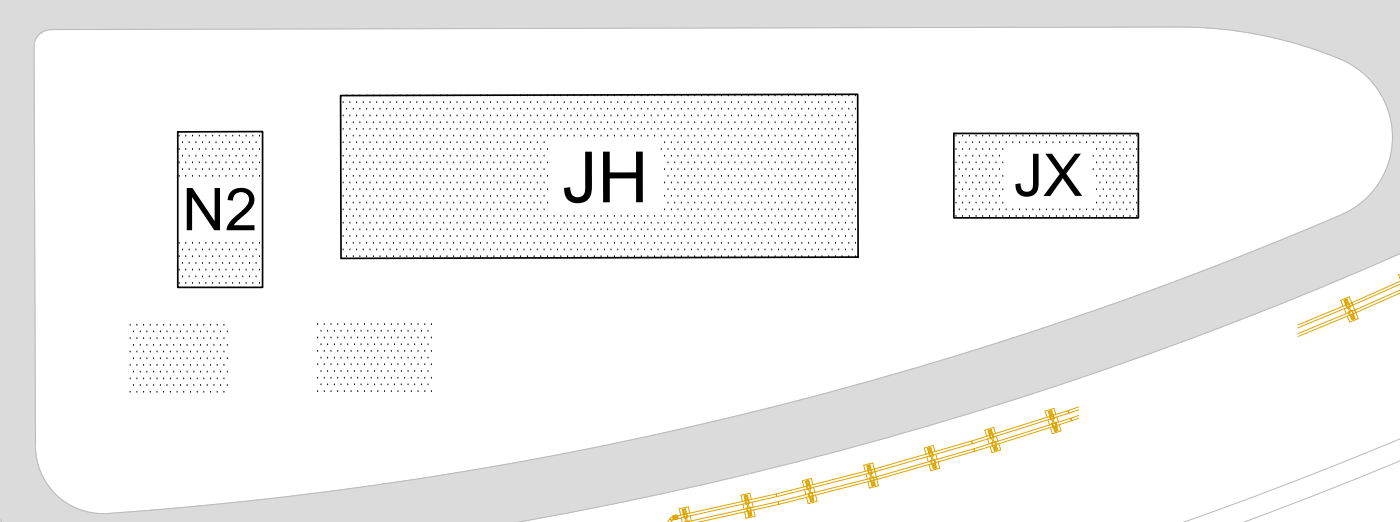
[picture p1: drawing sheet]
<svg xmlns="http://www.w3.org/2000/svg" width="421mm" height="157mm" viewBox="0 0 421 157" stroke-linecap="round" stroke-linejoin="round" font-family="sans-serif">
<defs><g id="words">
<text font-size="21.3" x="169.2" y="60.9">JH</text>
<g font-size="17.7">
<text x="305.2" y="59">JX</text>
<text x="54.9" y="69.3">N2</text>
</g>
</g></defs>
<!-- layer: Roud Hatch -->
<g fill="#dbdbdb" stroke="#dbdbdb" stroke-width=".3">
<path d="M406.1 70h15.4v5.5z"/>
<path d="M208.2 128.3l13.4-3.1 .7 3.1z"/>
<path d="M391.2 69.9l12.6-5.3 2.3 5.3z"/>
<path d="M386.5 -.1l35 .7v-.7zM385.5 .6l1-.7 35 .7z"/>
<path d="M385.5 .6l36 1.8v-1.8zM385.5 .6l36 1.8h-37.1z"/>
<path d="M384.4 2.4l37.1 1.9v-1.9zM384.4 2.4l37.1 1.9h-38.2z"/>
<path d="M383.3 4.3l38.2 1.9v-1.9zM383.3 4.3l38.2 1.9h-39.4z"/>
<path d="M382.1 6.2l39.4 2.1v-2.1zM382.1 6.2l39.4 2.1h-40.7z"/>
<path d="M380.8 8.3l40.7 2.2v-2.2zM380.8 8.3l40.7 2.2h-42z"/>
<path d="M379.5 10.5h42zM379.5 10.5h42z"/>
<path d="M379.7 10.5l41.8 .9v-.9zM379.7 10.5l41.8 .9h-37.9z"/>
<path d="M383.6 11.4l37.9 1v-1zM383.6 11.4l37.9 1h-33.8z"/>
<path d="M387.7 12.4l33.8 .4v-.4zM387.7 12.4l33.8 .4h-32.3z"/>
<path d="M389.2 12.8l32.3 .8v-.8zM389.2 12.8l32.3 .8h-29.8z"/>
<path d="M391.7 13.6l29.8 1.3v-1.3zM391.7 13.6l29.8 1.3h-25.8z"/>
<path d="M395.7 14.9l25.8 .3v-.3zM395.7 14.9l25.8 .3h-24.7z"/>
<path d="M396.8 15.2l24.7 1.1v-1.1zM396.8 15.2l24.7 1.1h-21.8z"/>
<path d="M399.7 16.3l21.8 1.4v-1.4zM399.7 16.3l21.8 1.4h-18.2z"/>
<path d="M403.3 17.7l18.2 .1zM403.3 17.7l18.2 .1z"/>
<path d="M403.6 17.8l17.9 .9v-.9zM403.6 17.8l17.9 .9h-16.1z"/>
<path d="M405.4 18.7l16.1 1v-1zM405.4 18.7l16.1 1h-14.3z"/>
<path d="M407.2 19.7l14.3 .5v-.5zM407.2 19.7l14.3 .5h-13.4z"/>
<path d="M408.1 20.2l13.4 .6v-.6zM408.1 20.2l13.4 .6h-12.6z"/>
<path d="M408.9 20.8l12.6 1.2v-1.2zM408.9 20.8l12.6 1.2h-11.2z"/>
<path d="M410.3 22l11.2 .1zM410.3 22l11.2 .1z"/>
<path d="M410.5 22.1l11 1.4v-1.4zM410.5 22.1l11 1.4h-9.5z"/>
<path d="M412 23.5l9.5 .2zM412 23.5l9.5 .2z"/>
<path d="M412.1 23.7l9.4 1.4v-1.4zM412.1 23.7l9.4 1.4h-8.1z"/>
<path d="M413.4 25.1l8.1 .1zM413.4 25.1l8.1 .1z"/>
<path d="M413.5 25.2l8 1.5v-1.5zM413.5 25.2l8 1.5h-6.9z"/>
<path d="M414.6 26.7h6.9zM414.6 26.7h6.9z"/>
<path d="M414.6 26.7l6.9 1.3v-1.3zM414.6 26.7l6.9 1.3h-6z"/>
<path d="M415.5 28l6 .4v-.4zM415.5 28l6 .4h-5.8z"/>
<path d="M415.7 28.4l5.8 .8v-.8zM415.7 28.4l5.8 .8h-5.4z"/>
<path d="M416.1 29.2l5.4 1v-1zM416.1 29.2l5.4 1h-4.8zM416.7 30.2h4.8zM416.7 30.2h4.8z"/>
<path d="M416.7 30.2l4.8 .9v-.9zM416.7 30.2l4.8 .9h-4.4z"/>
<path d="M417.1 31.1l4.4 .8v-.8zM417.1 31.1l4.4 .8h-4.1z"/>
<path d="M417.4 31.9l4.1 .2v-.2zM417.4 31.9l4.1 .2h-4z"/>
<path d="M417.5 32.1l4 .4v-.4zM417.5 32.1l4 .4h-3.9z"/>
<path d="M417.6 32.5l3.9 .4v-.4zM417.6 32.5l3.9 .4h-3.7z"/>
<path d="M417.8 32.9l3.7 .3v-.3zM417.8 32.9l3.7 .3h-3.6z"/>
<path d="M417.9 33.2l3.6 .1zM417.9 33.2l3.6 .1z"/>
<path d="M417.9 33.3l3.6 .7v-.7zM417.9 33.3l3.6 .7h-3.3z"/>
<path d="M418.2 34l3.3 2v-2zM418.2 34l3.3 2h-2.8z"/>
<path d="M418.7 36l2.8 2.1v-2.1zM418.7 36l2.8 2.1h-2.5z"/>
<path d="M419 38.1l2.5 2v-2zM419 38.1l2.5 2h-2.3z"/>
<path d="M419.2 40.1l2.3 2.1v-2.1zM419.2 40.1l2.3 2.1h-2.3z"/>
<path d="M419.2 42.2l2.3 2v-2zM419.2 42.2l2.3 2h-2.4z"/>
<path d="M419.1 44.2l2.4 2v-2zM419.1 44.2l2.4 2h-2.8z"/>
<path d="M418.7 46.2l2.8 .1zM418.7 46.2l2.8 .1z"/>
<path d="M418.7 46.3l2.8 1.9v-1.9zM418.7 46.3l2.8 1.9h-3.2z"/>
<path d="M418.3 48.2l3.2 2v-2zM418.3 48.2l3.2 2h-3.9z"/>
<path d="M417.6 50.2l3.9 1.9v-1.9zM417.6 50.2l3.9 1.9h-4.7z"/>
<path d="M416.8 52.1l4.7 .3v-.3zM416.8 52.1l4.7 .3h-4.9z"/>
<path d="M416.6 52.4l4.9 1.5v-1.5zM416.6 52.4l4.9 1.5h-5.6z"/>
<path d="M415.9 53.9l5.6 1.7v-1.7zM415.9 53.9l5.6 1.7h-6.7z"/>
<path d="M414.8 55.6l6.7 1.6v-1.6zM414.8 55.6l6.7 1.6h-7.9z"/>
<path d="M413.6 57.2l7.9 1.2v-1.2zM413.6 57.2l7.9 1.2h-9z"/>
<path d="M412.5 58.4l9 .4v-.4zM412.5 58.4l9 .4h-9.3z"/>
<path d="M412.2 58.8l9.3 1.4v-1.4zM410.7 60.2l1.5-1.4 9.3 1.4z"/>
<path d="M410.7 60.2l10.8 1.3v-1.3zM409.1 61.5l1.6-1.3 10.8 1.3z"/>
<path d="M409.1 61.5l12.4 1.2v-1.2zM407.5 62.7l1.6-1.2 12.4 1.2z"/>
<path d="M407.5 62.7l14 1v-1zM405.7 63.7l1.8-1 14 1z"/>
<path d="M405.7 63.7l15.8 .6v-.6zM404.5 64.3l1.2-.6 15.8 .6z"/>
<path d="M404.5 64.3l17 .3v-.3zM403.8 64.6l.7-.3 17 .3z"/>
<path d="M403.8 64.6l17.7 5.4v-5.4zM403.8 64.6l17.7 5.4h-15.4z"/>
<path d="M406.1 70l2.4 5.5h13zM408.5 75.5h13l-10.7 5.4z"/>
<path d="M208.2 128.3l14.9 3-.8-3zM194.8 131.3l13.4-3 14.9 3z"/>
<path d="M194.8 131.3l28.9 2.9-.6-2.9zM181.4 134.2l13.4-2.9 28.9 2.9z"/>
<path d="M181.4 134.2l43 2.6-.7-2.6zM167.9 136.8l13.5-2.6 43 2.6z"/>
<path d="M167.9 136.8l57.1 2.5-.6-2.5zM154.4 139.3l13.5-2.5 57.1 2.5z"/>
<path d="M154.4 139.3l71.2 2.4-.6-2.4zM140.8 141.7l13.6-2.4 71.2 2.4z"/>
<path d="M140.8 141.7l84.9 .8-.1-.8zM135.9 142.5l4.9-.8 84.9 .8z"/>
<path d="M135.9 142.5l84 1.4 5.8-1.4zM127.3 143.9l8.6-1.4 84 1.4z"/>
<path d="M127.3 143.9l84.9 1.7 7.7-1.7zM115.1 145.6l12.2-1.7 84.9 1.7z"/>
<path d="M115.1 145.6l96.2 .2 .9-.2zM113.7 145.8l1.4-.2 96.2 .2z"/>
<path d="M113.7 145.8l89.3 1.9 8.3-1.9zM100.1 147.7l13.6-1.9 89.3 1.9z"/>
<path d="M100.1 147.7l98.5 1 4.4-1zM92.4 148.7l7.7-1 98.5 1z"/>
<path d="M92.4 148.7l102.8 .7 3.4-.7zM86.5 149.4l5.9-.7 102.8 .7z"/>
<path d="M86.5 149.4l101.4 1.5 7.3-1.5zM72.8 150.9l13.7-1.5 101.4 1.5z"/>
<path d="M72.8 150.9l112.2 .6 2.9-.6zM66.8 151.5l6-.6 112.2 .6z"/>
<path d="M66.8 151.5l114.4 .8 3.8-.8zM59.1 152.3l7.7-.8 114.4 .8z"/>
<path d="M59.1 152.3l116 1.2 6.1-1.2zM45.5 153.5l13.6-1.2 116 1.2z"/>
<path d="M45.5 153.5l125.9 .7 3.7-.7zM35.9 154.2l9.6-.7 125.9 .7z"/>
<path d="M35.9 154.2l133.9 .3 1.6-.3zM31.8 154.5l4.1-.3 133.9 .3z"/>
<path d="M31.8 154.5l125.9 2.3 12.1-2.3zM31.8 154.5l125.9 2.3h-125.7z"/>
<path d="M32 156.8l112.1 .3 13.6-.3zM32 156.8l112.1 .3h-111.8z"/>
<path d="M391.2 69.9l17.1 5.2-2.2-5.2zM378.4 75.1l12.8-5.2 17.1 5.2z"/>
<path d="M378.4 75.1l32.1 5-2.2-5zM365.7 80.1l12.7-5 32.1 5z"/>
<path d="M365.7 80.1l45.1 .8-.3-.8zM363.5 80.9l2.2-.8 45.1 .8z"/>
<path d="M363.5 80.9l37.7 4.1 9.6-4.1zM352.8 85l10.7-4.1 37.7 4.1z"/>
<path d="M352.8 85l45.2 1.4 3.2-1.4zM349.1 86.4l3.7-1.4 45.2 1.4z"/>
<path d="M349.1 86.4l40.6 3.4 8.3-3.4zM339.9 89.8l9.2-3.4 40.6 3.4z"/>
<path d="M339.9 89.8l45.1 1.8 4.7-1.8zM334.6 91.6l5.3-1.8 45.1 1.8z"/>
<path d="M334.6 91.6l43.7 2.7 6.7-2.7zM327 94.3l7.6-2.7 43.7 2.7z"/>
<path d="M327 94.3l45.1 2.4 6.2-2.4zM319.8 96.7l7.2-2.4 45.1 2.4z"/>
<path d="M319.8 96.7l47 2 5.3-2zM314 98.7l5.8-2 47 2z"/>
<path d="M314 98.7l45 3 7.8-3zM304.8 101.7l9.2-3 45 3z"/>
<path d="M304.8 101.7l50.7 1.3 3.5-1.3zM300.9 103l3.9-1.3 50.7 1.3z"/>
</g>
<path d="M300.9 102.9l45 3.5 9.6-3.4zM289.7 106.5l11.2-3.5 45 3.5z" fill-rule="evenodd" fill="#dbdbdb"/>
<path d="M289.7 106.5l11.2-3.5 45 3.5zM300.9 103h54.6l-9.6 3.5z" fill="none" stroke="#dbdbdb" stroke-width=".3"/>
<g fill="#dbdbdb" stroke="#dbdbdb" stroke-width=".3">
<path d="M289.7 106.5l54.6 .6 1.6-.6zM287.8 107.1l1.9-.6 54.6 .6z"/>
<path d="M287.8 107.1l45.2 3.9 11.3-3.9zM274.6 111l13.2-3.9 45.2 3.9z"/>
<path d="M274.6 111h58.4zM274.3 111.1h58.5z"/>
</g>
<path d="M274.2 111.1l47.7 3.6 10.9-3.6zM261.4 114.8l12.9-3.7 47.6 3.7z" fill-rule="evenodd" fill="#dbdbdb"/>
<path d="M10.2 0l.1 14M385.9 -.1l-6.4 10.6M403.8 64.6l7 16.3M261.4 114.8l12.9-3.7 47.6 3.7zM274.3 111.1h58.5l-10.9 3.7zM10.7 134.3l-10.7 .1M221.6 125.2l4.1 17.3M31.8 154.5l.2 2.6" fill="none" stroke="#dbdbdb" stroke-width=".3"/>
<g fill="#dbdbdb" stroke="#dbdbdb" stroke-width=".3">
<path d="M224.1 135.6h28.7l-13.5 3.5z"/>
<path d="M-.1 134.4l10.8-.1z"/>
<path d="M-.1 14h10.4l.4 120.3z"/>
<path d="M375.4 9.8h4.6l-.2 .3z"/>
<path d="M10.3 12.3h.2l-.2 .8z"/>
<path d="M261.4 114.8l58.2 .8 2.3-.8zM258.5 115.6l2.9-.8 58.2 .8z"/>
<path d="M258.5 115.6l52.4 2.8 8.7-2.8zM248.2 118.4l10.3-2.8 52.4 2.8z"/>
<path d="M248.2 118.4l58.1 1.5 4.6-1.5zM242.5 119.9l5.7-1.5 58.1 1.5z"/>
<path d="M242.5 119.9l57.5 2 6.3-2zM234.9 121.9l7.6-2 57.5 2z"/>
<path d="M234.9 121.9l58.1 2.1 7-2.1zM226.1 124l8.8-2.1 58.1 2.1z"/>
<path d="M226.1 124l63.2 1.2 3.7-1.2zM221.6 125.2l4.5-1.2 63.2 1.2z"/>
<path d="M221.6 125.2l58 2.9 9.7-2.9zM221.6 125.2l58 2.9h-57.3z"/>
<path d="M222.3 128.1l43.9 3.8 13.4-3.8zM222.3 128.1l43.9 3.8h-43z"/>
<path d="M223.2 131.9l29.6 3.7 13.4-3.7zM223.2 131.9l29.6 3.7h-28.7z"/>
<path d="M224.1 135.6l.8 3.5h14.4zM224.9 139.1h14.4l-13.6 3.4z"/>
<path d="M-.1 134.4l10.9 1.7-.1-1.7zM-.1 134.4l10.9 1.7h-10.9z"/>
<path d="M-.1 136.1l11 .8-.1-.8zM-.1 136.1l11 .8h-11z"/>
<path d="M-.1 136.9l11.1 1-.1-1zM-.1 136.9l11.1 1h-11.1z"/>
<path d="M-.1 137.9l11.5 1.5-.4-1.5zM-.1 137.9l11.5 1.5h-11.5z"/>
<path d="M-.1 139.4l11.5 .3v-.3zM-.1 139.4l11.5 .3h-11.5z"/>
<path d="M-.1 139.7l12.1 1.7-.6-1.7zM-.1 139.7l12.1 1.7h-12.1z"/>
<path d="M-.1 141.4l12.3 .4-.2-.4zM-.1 141.4l12.3 .4h-12.3z"/>
<path d="M-.1 141.8l12.8 1.3-.5-1.3zM-.1 141.8l12.8 1.3h-12.8z"/>
<path d="M-.1 143.1l13.4 1.1-.6-1.1zM-.1 143.1l13.4 1.1h-13.4z"/>
<path d="M-.1 144.2l13.7 .5-.3-.5zM-.1 144.2l13.7 .5h-13.7z"/>
<path d="M-.1 144.7l14.7 1.5-1-1.5zM-.1 144.7l14.7 1.5h-14.7z"/>
<path d="M-.1 146.2l15 .4-.3-.4zM-.1 146.2l15 .4h-15z"/>
<path d="M-.1 146.6l15.8 1-.8-1zM-.1 146.6l15.8 1h-15.8z"/>
<path d="M-.1 147.6l17 1.3-1.2-1.3zM-.1 147.6l17 1.3h-17z"/>
<path d="M-.1 148.9l17.1 .1zM-.1 148.9l17.1 .1z"/>
<path d="M-.1 149l18.4 1.1-1.3-1.1zM-.1 149l18.4 1.1h-18.4z"/>
<path d="M-.1 150.1l19.9 1.1-1.5-1.1zM-.1 150.1l19.9 1.1h-19.9z"/>
<path d="M-.1 151.2h20zM-.1 151.2h20z"/>
<path d="M-.1 151.2l21.4 .9-1.4-.9zM-.1 151.2l21.4 .9h-21.4z"/>
<path d="M-.1 152.1l23.1 .8-1.7-.8zM-.1 152.1l23.1 .8h-23.1z"/>
<path d="M-.1 152.9l24.4 .5-1.3-.5zM-.1 152.9l24.4 .5h-24.4z"/>
<path d="M-.1 153.4l24.7 .1zM-.1 153.4l24.7 .1z"/>
<path d="M-.1 153.5l26.5 .5-1.8-.5zM-.1 153.5l26.5 .5h-26.5z"/>
<path d="M-.1 154l28.3 .4-1.8-.4zM-.1 154l28.3 .4h-28.3z"/>
<path d="M-.1 154.4l30.1 .1-1.8-.1zM-.1 154.4l30.1 .1h-30.1z"/>
<path d="M-.1 154.5h31.9zM-.1 154.5h31.9z"/>
<path d="M-.1 154.5l32 1-.1-1zM-.1 154.5l32 1h-32z"/>
<path d="M-.1 155.5l32.2 1.6-.2-1.6zM-.1 155.5l32.2 1.6h-31.2z"/>
<path d="M-.1 -.1l10.4 14.1-.1-14.1zM-.1 -.1l10.4 14.1h-10.4z"/>
<path d="M-.1 14v120.3h10.8zM-.1 134.3h10.8z"/>
<path d="M10.2 -.1l370.8 8.2 10.2-8.2zM10.2 -.1l370.8 8.2h-370.7z"/>
<path d="M354.5 8.1h26.5zM354.5 8.1h26.5z"/>
<path d="M358.7 8.1l22.1 .2 .2-.2zM358.7 8.1l22.1 .2h-17.9z"/>
<path d="M362.9 8.3l17.7 .4 .2-.4zM362.9 8.3l17.7 .4h-13.5z"/>
<path d="M10.3 8.1l5 .8 339.2-.8zM10.3 8.1l5 .8h-5z"/>
<path d="M10.3 8.9h5zM10.3 8.9l4.1 .1z"/>
<path d="M367.1 8.7l13.3 .5 .2-.5zM367.1 8.7l13.3 .5h-9.1z"/>
<path d="M10.3 9l3.3 .2 .8-.2zM10.3 9l3.3 .2h-3.3z"/>
<path d="M10.3 9.2l2.5 .4 .8-.4zM10.3 9.2l2.5 .4h-2.5z"/>
<path d="M371.3 9.2l8.7 .6 .4-.6zM371.3 9.2l8.7 .6h-4.6z"/>
<path d="M375.4 9.8l1.9 .3h2.5zM377.3 10.1h2.5l-.3 .4z"/>
<path d="M10.3 9.6l1.8 .5 .7-.5zM10.3 9.6l1.8 .5h-1.8z"/>
<path d="M10.3 10.1l1.1 .7 .7-.7zM10.3 10.1l1.1 .7h-1.1z"/>
<path d="M10.3 10.8l.6 .7 .5-.7zM10.3 10.8l.6 .7h-.6z"/>
<path d="M10.3 11.5l.2 .8 .4-.8zM10.3 11.5l.2 .8h-.2z"/>
<path d="M10.3 12.3v.8zM10.3 13.1v.9z"/>
</g>
<!-- layer: Building Hatch -->
<g fill="none" stroke="#000" stroke-width=".3">
<path d="M103.3 34.9h.1M103.3 30.9h.1M103.3 38.9h.1M104.3 32.9h.1M104.3 28.8h.1M104.3 36.9h.1M105.3 34.9h.1M105.3 30.9h.1M105.3 38.9h.1M106.3 32.9h.1M106.3 28.8h.1M106.3 36.9h.1"/>
<path d="M107.4 34.9h.1M107.4 30.9h.1M107.4 38.9h.1M108.3 32.9h.1M108.3 28.8h.1M108.3 36.9h.1M109.4 34.9h.1M109.4 30.9h.1M109.4 38.9h.1M110.4 32.9h.1M110.4 28.8h.1M110.4 36.9h.1"/>
<path d="M111.4 34.9h.1M111.4 30.9h.1M111.4 38.9h.1M112.4 32.9h.1M112.4 28.8h.1M112.4 36.9h.1M113.4 34.9h.1M113.4 30.9h.1M113.4 38.9h.1M114.4 32.9h.1M114.4 28.8h.1M114.4 36.9h.1"/>
<path d="M115.4 34.9h.1M115.4 30.9h.1M115.4 38.9h.1M116.4 32.9h.1M116.4 28.8h.1M116.4 36.9h.1M117.4 34.9h.1M117.4 30.9h.1M117.4 38.9h.1M118.5 32.9h.1M118.5 28.8h.1M118.5 36.9h.1"/>
<path d="M119.4 34.9h.1M119.4 30.9h.1M119.4 38.9h.1M120.4 32.9h.1M120.4 28.8h.1M120.4 36.9h.1M121.5 34.9h.1M121.5 30.9h.1M121.5 38.9h.1M122.5 32.9h.1M122.5 28.8h.1M122.5 36.9h.1"/>
<path d="M123.5 34.9h.1M123.5 30.9h.1M123.5 38.9h.1M124.5 32.9h.1M124.5 28.8h.1M124.5 36.9h.1M125.5 34.9h.1M125.5 30.9h.1M125.5 38.9h.1M126.5 32.9h.1M126.5 28.8h.1M126.5 36.9h.1"/>
<path d="M127.5 34.9h.1M127.5 30.9h.1M127.5 38.9h.1M128.5 32.9h.1M128.5 28.8h.1M128.5 36.9h.1M129.5 34.9h.1M129.5 30.9h.1M129.5 38.9h.1M130.5 32.9h.1M130.5 28.8h.1M130.5 36.9h.1"/>
<path d="M131.5 34.9h.1M131.5 30.9h.1M131.5 38.9h.1M132.6 32.9h.1M132.6 28.8h.1M132.6 36.9h.1M133.6 34.9h.1M133.6 30.9h.1M133.6 38.9h.1M134.6 32.9h.1M134.6 28.8h.1M134.6 36.9h.1"/>
<path d="M135.6 34.9h.1M135.6 30.9h.1M135.6 38.9h.1M136.6 32.9h.1M136.6 28.8h.1M136.6 36.9h.1M137.6 34.9h.1M137.6 30.9h.1M137.6 38.9h.1M138.6 32.9h.1M138.6 28.8h.1M138.6 36.9h.1"/>
<path d="M139.6 34.9h.1M139.6 30.9h.1M139.6 38.9h.1M140.6 32.9h.1M140.6 28.8h.1M140.6 36.9h.1M141.6 34.9h.1M141.6 30.9h.1M141.6 38.9h.1M142.6 32.9h.1M142.6 28.8h.1M142.6 36.9h.1"/>
<path d="M143.6 34.9h.1M143.6 30.9h.1M143.6 38.9h.1M144.7 32.9h.1M144.7 28.8h.1M144.7 36.9h.1M145.6 34.9h.1M145.6 30.9h.1M145.6 38.9h.1M146.6 32.9h.1M146.6 28.8h.1M146.6 36.9h.1"/>
<path d="M147.7 34.9h.1M147.7 30.9h.1M147.7 38.9h.1M148.7 32.9h.1M148.7 28.8h.1M148.7 36.9h.1M149.7 34.9h.1M149.7 30.9h.1M149.7 38.9h.1M150.7 32.9h.1M150.7 28.8h.1M150.7 36.9h.1"/>
<path d="M151.7 34.9h.1M151.7 30.9h.1M151.7 38.9h.1M152.7 32.9h.1M152.7 28.8h.1M152.7 36.9h.1M153.7 30.9h.1M153.7 38.9h.1M153.7 34.9h.1M154.7 32.9h.1M154.7 28.8h.1M154.7 36.9h.1"/>
<path d="M155.8 30.9h.1M155.8 38.9h.1M155.8 34.9h.1M156.7 32.9h.1M156.7 28.8h.1M156.7 36.9h.1M157.7 30.9h.1M157.7 38.9h.1M157.7 34.9h.1M158.8 32.9h.1M158.8 28.8h.1M158.8 36.9h.1"/>
<path d="M159.8 30.9h.1M159.8 38.9h.1M159.8 34.9h.1M160.8 32.9h.1M160.8 28.8h.1M160.8 36.9h.1M161.8 30.9h.1M161.8 38.9h.1M161.8 34.9h.1M162.8 32.9h.1M162.8 28.8h.1M162.8 36.9h.1"/>
<path d="M163.8 30.9h.1M163.8 38.9h.1M163.8 34.9h.1M164.8 32.9h.1M164.8 28.8h.1M164.8 36.9h.1M165.8 30.9h.1M165.8 38.9h.1M165.8 34.9h.1M166.8 32.9h.1M166.8 28.8h.1M166.8 36.9h.1"/>
<path d="M167.8 30.9h.1M167.8 38.9h.1M167.8 34.9h.1M168.8 32.9h.1M168.8 28.8h.1M168.8 36.9h.1M169.8 30.9h.1M169.8 38.9h.1M169.8 34.9h.1M170.9 32.9h.1M170.9 28.8h.1M170.9 36.9h.1"/>
<path d="M171.9 30.9h.1M171.9 38.9h.1M171.9 34.9h.1M172.9 32.9h.1M172.9 28.8h.1M172.9 36.9h.1M173.9 30.9h.1M173.9 38.9h.1M173.9 34.9h.1M174.9 32.9h.1M174.9 28.8h.1M174.9 36.9h.1"/>
<path d="M175.9 30.9h.1M175.9 38.9h.1M175.9 34.9h.1M176.9 32.9h.1M176.9 28.8h.1M176.9 36.9h.1M177.9 30.9h.1M177.9 38.9h.1M177.9 34.9h.1M178.9 32.9h.1M178.9 28.8h.1M178.9 36.9h.1"/>
<path d="M179.9 30.9h.1M179.9 38.9h.1M179.9 34.9h.1M180.9 32.9h.1M180.9 28.8h.1M180.9 36.9h.1M182 30.9h.1M182 38.9h.1M182 34.9h.1M182.9 32.9h.1M182.9 28.8h.1M182.9 36.9h.1"/>
<path d="M183.9 30.9h.1M183.9 38.9h.1M183.9 34.9h.1M185 32.9h.1M185 28.8h.1M185 36.9h.1M186 30.9h.1M186 38.9h.1M186 34.9h.1M187 32.9h.1M187 28.8h.1M187 36.9h.1"/>
<path d="M188 30.9h.1M188 38.9h.1M188 34.9h.1M189 32.9h.1M189 28.8h.1M189 36.9h.1M190 30.9h.1M190 38.9h.1M190 34.9h.1M191 32.9h.1M191 28.8h.1M191 36.9h.1"/>
<path d="M192 30.9h.1M192 38.9h.1M192 34.9h.1M193 32.9h.1M193 28.8h.1M193 36.9h.1M194 30.9h.1M194 38.9h.1M194 34.9h.1M195 32.9h.1M195 28.8h.1M195 36.9h.1"/>
<path d="M196.1 30.9h.1M196.1 38.9h.1M196.1 34.9h.1M197.1 32.9h.1M197.1 28.8h.1M197.1 36.9h.1M198.1 30.9h.1M198.1 38.9h.1M198.1 34.9h.1M199.1 32.9h.1M199.1 28.8h.1M199.1 36.9h.1"/>
<path d="M200.1 30.9h.1M200.1 38.9h.1M200.1 34.9h.1M201.1 32.9h.1M201.1 28.8h.1M201.1 36.9h.1M202.1 30.9h.1M202.1 38.9h.1M202.1 34.9h.1M203.1 32.9h.1M203.1 28.8h.1M203.1 36.9h.1"/>
<path d="M204.1 30.9h.1M204.1 38.9h.1M204.1 34.9h.1M205.1 32.9h.1M205.1 28.8h.1M205.1 36.9h.1M206.1 30.9h.1M206.1 38.9h.1M206.1 34.9h.1M207.1 32.9h.1M207.1 28.8h.1M207.1 36.9h.1"/>
<path d="M208.2 30.9h.1M208.2 38.9h.1M208.2 34.9h.1M209.1 32.9h.1M209.1 28.8h.1M209.1 36.9h.1M210.1 30.9h.1M210.1 38.9h.1M210.1 34.9h.1M211.2 32.9h.1M211.2 28.8h.1M211.2 36.9h.1"/>
<path d="M212.2 30.9h.1M212.2 38.9h.1M212.2 34.9h.1M213.2 32.9h.1M213.2 28.8h.1M213.2 36.9h.1M214.2 30.9h.1M214.2 38.9h.1M214.2 34.9h.1M215.2 32.9h.1M215.2 28.8h.1M215.2 36.9h.1"/>
<path d="M216.2 30.9h.1M216.2 38.9h.1M216.2 34.9h.1M217.2 32.9h.1M217.2 28.8h.1M217.2 36.9h.1M218.2 30.9h.1M218.2 38.9h.1M218.2 34.9h.1M219.3 32.9h.1M219.3 28.8h.1M219.3 36.9h.1"/>
<path d="M220.2 30.9h.1M220.2 38.9h.1M220.2 34.9h.1M221.2 32.9h.1M221.2 28.8h.1M221.2 36.9h.1M222.3 30.9h.1M222.3 38.9h.1M222.3 34.9h.1M223.3 32.9h.1M223.3 28.8h.1M223.3 36.9h.1"/>
<path d="M224.3 30.9h.1M224.3 38.9h.1M224.3 34.9h.1M225.3 32.9h.1M225.3 28.8h.1M225.3 36.9h.1M226.3 30.9h.1M226.3 38.9h.1M226.3 34.9h.1M227.3 32.9h.1M227.3 28.8h.1M227.3 36.9h.1"/>
<path d="M228.3 30.9h.1M228.3 38.9h.1M228.3 34.9h.1M229.3 32.9h.1M229.3 28.8h.1M229.3 36.9h.1M230.3 30.9h.1M230.3 38.9h.1M230.3 34.9h.1M231.3 32.9h.1M231.3 28.8h.1M231.3 36.9h.1"/>
<path d="M232.3 30.9h.1M232.3 38.9h.1M232.3 34.9h.1M233.3 32.9h.1M233.3 28.8h.1M233.3 36.9h.1M234.4 30.9h.1M234.4 38.9h.1M234.4 34.9h.1M235.4 32.9h.1M235.4 28.8h.1M235.4 36.9h.1"/>
<path d="M236.4 30.9h.1M236.4 38.9h.1M236.4 34.9h.1M237.4 32.9h.1M237.4 28.8h.1M237.4 36.9h.1M238.4 30.9h.1M238.4 38.9h.1M238.4 34.9h.1M239.4 32.9h.1M239.4 28.8h.1M239.4 36.9h.1"/>
<path d="M240.4 30.9h.1M240.4 38.9h.1M240.4 34.9h.1M241.4 32.9h.1M241.4 28.8h.1M241.4 36.9h.1M242.4 30.9h.1M242.4 38.9h.1M242.4 34.9h.1M243.4 32.9h.1M243.4 28.8h.1M243.4 36.9h.1"/>
<path d="M244.4 30.9h.1M244.4 38.9h.1M244.4 34.9h.1M245.5 32.9h.1M245.5 28.8h.1M245.5 36.9h.1M246.4 30.9h.1M246.4 38.9h.1M246.4 34.9h.1M247.4 32.9h.1M247.4 28.8h.1M247.4 36.9h.1"/>
<path d="M248.5 30.9h.1M248.5 38.9h.1M248.5 34.9h.1M249.5 32.9h.1M249.5 28.8h.1M249.5 36.9h.1M250.5 30.9h.1M250.5 38.9h.1M250.5 34.9h.1M251.5 32.9h.1M251.5 28.8h.1M251.5 36.9h.1"/>
<path d="M252.5 30.9h.1M252.5 38.9h.1M252.5 34.9h.1M253.5 32.9h.1M253.5 28.8h.1M253.5 36.9h.1M254.5 30.9h.1M254.5 38.9h.1M254.5 34.9h.1M255.5 32.9h.1M255.5 28.8h.1M255.5 36.9h.1"/>
<path d="M256.5 30.9h.1M256.5 38.9h.1M256.5 34.9h.1M257.5 32.9h.1M257.5 28.8h.1M257.5 36.9h.1M53.9 53h.1M53.9 49h.1M53.9 45h.1M53.9 40.9h.1M55 51h.1M55 47h.1"/>
<path d="M55 42.9h.1M55.9 53h.1M55.9 49h.1M55.9 45h.1M55.9 40.9h.1M56.9 51h.1M56.9 47h.1M56.9 42.9h.1M58 53h.1M58 49h.1M58 45h.1M58 40.9h.1"/>
<path d="M59 51h.1M59 47h.1M59 42.9h.1M60 53h.1M60 49h.1M60 45h.1M60 40.9h.1M61 51h.1M61 47h.1M61 42.9h.1M62 53h.1M62 49h.1"/>
<path d="M62 45h.1M62 40.9h.1M63 51h.1M63 47h.1M63 42.9h.1M64 53h.1M64 49h.1M64 45h.1M64 40.9h.1M65 51h.1M65 47h.1M65 42.9h.1"/>
<path d="M66 53h.1M66 49h.1M66 45h.1M66 40.9h.1M67 51h.1M67 47h.1M67 42.9h.1M68 53h.1M68 49h.1M68 45h.1M68 40.9h.1M69.1 51h.1"/>
<path d="M69.1 47h.1M69.1 42.9h.1M70.1 53h.1M70.1 49h.1M70.1 45h.1M70.1 40.9h.1M71.1 51h.1M71.1 47h.1M71.1 42.9h.1M72.1 53h.1M72.1 49h.1M72.1 45h.1"/>
<path d="M72.1 40.9h.1M73.1 51h.1M73.1 47h.1M73.1 42.9h.1M74.1 53h.1M74.1 49h.1M74.1 45h.1M74.1 40.9h.1M75.1 51h.1M75.1 47h.1M75.1 42.9h.1M76.1 53h.1"/>
<path d="M76.1 49h.1M76.1 45h.1M76.1 40.9h.1M77.1 51h.1M77.1 47h.1M77.1 42.9h.1M78.1 53h.1M78.1 49h.1M78.1 45h.1M78.1 40.9h.1M103.3 47h.1M103.3 42.9h.1"/>
<path d="M103.3 59.1h.1M103.3 55h.1M103.3 51h.1M104.3 40.9h.1M104.3 49h.1M104.3 45h.1M104.3 57.1h.1M104.3 53h.1M105.3 47h.1M105.3 42.9h.1M105.3 59.1h.1M105.3 55h.1"/>
<path d="M105.3 51h.1M106.3 40.9h.1M106.3 49h.1M106.3 45h.1M106.3 57.1h.1M106.3 53h.1M107.4 47h.1M107.4 42.9h.1M107.4 59.1h.1M107.4 55h.1M107.4 51h.1M108.3 40.9h.1"/>
<path d="M108.3 49h.1M108.3 45h.1M108.3 57.1h.1M108.3 53h.1M109.4 47h.1M109.4 42.9h.1M109.4 59.1h.1M109.4 55h.1M109.4 51h.1M110.4 40.9h.1M110.4 49h.1M110.4 45h.1"/>
<path d="M110.4 57.1h.1M110.4 53h.1M111.4 47h.1M111.4 42.9h.1M111.4 55h.1M111.4 51h.1M111.4 59.1h.1M112.4 40.9h.1M112.4 49h.1M112.4 45h.1M112.4 57.1h.1M112.4 53h.1"/>
<path d="M113.4 47h.1M113.4 42.9h.1M113.4 55h.1M113.4 51h.1M113.4 59.1h.1M114.4 40.9h.1M114.4 49h.1M114.4 45h.1M114.4 57.1h.1M114.4 53h.1M115.4 47h.1M115.4 42.9h.1"/>
<path d="M115.4 55h.1M115.4 51h.1M115.4 59.1h.1M116.4 40.9h.1M116.4 49h.1M116.4 45h.1M116.4 57.1h.1M116.4 53h.1M117.4 47h.1M117.4 42.9h.1M117.4 55h.1M117.4 51h.1"/>
<path d="M117.4 59.1h.1M118.5 40.9h.1M118.5 49h.1M118.5 45h.1M118.5 57.1h.1M118.5 53h.1M119.4 47h.1M119.4 42.9h.1M119.4 55h.1M119.4 51h.1M119.4 59.1h.1M120.4 40.9h.1"/>
<path d="M120.4 49h.1M120.4 45h.1M120.4 57.1h.1M120.4 53h.1M121.5 47h.1M121.5 42.9h.1M121.5 55h.1M121.5 51h.1M121.5 59.1h.1M122.5 40.9h.1M122.5 49h.1M122.5 45h.1"/>
<path d="M122.5 57.1h.1M122.5 53h.1M123.5 47h.1M123.5 42.9h.1M123.5 55h.1M123.5 51h.1M123.5 59.1h.1M124.5 40.9h.1M124.5 49h.1M124.5 45h.1M124.5 57.1h.1M124.5 53h.1"/>
<path d="M125.5 47h.1M125.5 42.9h.1M125.5 55h.1M125.5 51h.1M125.5 59.1h.1M126.5 40.9h.1M126.5 49h.1M126.5 45h.1M126.5 57.1h.1M126.5 53h.1M127.5 47h.1M127.5 42.9h.1"/>
<path d="M127.5 55h.1M127.5 51h.1M127.5 59.1h.1M128.5 40.9h.1M128.5 49h.1M128.5 45h.1M128.5 57.1h.1M128.5 53h.1M129.5 47h.1M129.5 42.9h.1M129.5 55h.1M129.5 51h.1"/>
<path d="M129.5 59.1h.1M130.5 40.9h.1M130.5 49h.1M130.5 45h.1M130.5 57.1h.1M130.5 53h.1M131.5 47h.1M131.5 42.9h.1M131.5 55h.1M131.5 51h.1M131.5 59.1h.1M132.6 40.9h.1"/>
<path d="M132.6 49h.1M132.6 45h.1M132.6 57.1h.1M132.6 53h.1M133.6 47h.1M133.6 42.9h.1M133.6 55h.1M133.6 51h.1M133.6 59.1h.1M134.6 40.9h.1M134.6 49h.1M134.6 45h.1"/>
<path d="M134.6 57.1h.1M134.6 53h.1M135.6 47h.1M135.6 42.9h.1M135.6 55h.1M135.6 51h.1M135.6 59.1h.1M136.6 40.9h.1M136.6 49h.1M136.6 45h.1M136.6 57.1h.1M136.6 53h.1"/>
<path d="M137.6 47h.1M137.6 42.9h.1M137.6 55h.1M137.6 51h.1M137.6 59.1h.1M138.6 40.9h.1M138.6 49h.1M138.6 45h.1M138.6 57.1h.1M138.6 53h.1M139.6 47h.1M139.6 42.9h.1"/>
<path d="M139.6 55h.1M139.6 51h.1M139.6 59.1h.1M140.6 40.9h.1M140.6 49h.1M140.6 45h.1M140.6 57.1h.1M140.6 53h.1M141.6 47h.1M141.6 42.9h.1M141.6 55h.1M141.6 51h.1"/>
<path d="M141.6 59.1h.1M142.6 40.9h.1M142.6 49h.1M142.6 45h.1M142.6 57.1h.1M142.6 53h.1M143.6 47h.1M143.6 42.9h.1M143.6 55h.1M143.6 51h.1M143.6 59.1h.1M144.7 40.9h.1"/>
<path d="M144.7 49h.1M144.7 45h.1M144.7 57.1h.1M144.7 53h.1M145.6 47h.1M145.6 42.9h.1M145.6 55h.1M145.6 51h.1M145.6 59.1h.1M146.6 40.9h.1M146.6 49h.1M146.6 45h.1"/>
<path d="M146.6 57.1h.1M146.6 53h.1M147.7 47h.1M147.7 42.9h.1M147.7 55h.1M147.7 51h.1M147.7 59.1h.1M148.7 40.9h.1M148.7 49h.1M148.7 45h.1M148.7 57.1h.1M148.7 53h.1"/>
<path d="M149.7 47h.1M149.7 42.9h.1M149.7 55h.1M149.7 51h.1M149.7 59.1h.1M150.7 40.9h.1M150.7 49h.1M150.7 45h.1M150.7 57.1h.1M150.7 53h.1M151.7 47h.1M151.7 42.9h.1"/>
<path d="M151.7 55h.1M151.7 51h.1M151.7 59.1h.1M152.7 40.9h.1M152.7 49h.1M152.7 45h.1M152.7 57.1h.1M152.7 53h.1M153.7 47h.1M153.7 42.9h.1M153.7 55h.1M153.7 51h.1"/>
<path d="M153.7 59.1h.1M154.7 40.9h.1M154.7 49h.1M154.7 45h.1M154.7 57.1h.1M154.7 53h.1M155.8 47h.1M155.8 42.9h.1M155.8 55h.1M155.8 51h.1M155.8 59.1h.1M156.7 40.9h.1"/>
<path d="M156.7 49h.1M156.7 45h.1M156.7 57.1h.1M156.7 53h.1M157.7 47h.1M157.7 42.9h.1M157.7 55h.1M157.7 51h.1M157.7 59.1h.1M158.8 40.9h.1M158.8 49h.1M158.8 45h.1"/>
<path d="M158.8 57.1h.1M158.8 53h.1M159.8 47h.1M159.8 42.9h.1M159.8 55h.1M159.8 51h.1M159.8 59.1h.1M160.8 40.9h.1M160.8 49h.1M160.8 45h.1M160.8 57.1h.1M160.8 53h.1"/>
<path d="M161.8 47h.1M161.8 42.9h.1M161.8 55h.1M161.8 51h.1M161.8 59.1h.1M162.8 40.9h.1M162.8 49h.1M162.8 45h.1M162.8 57.1h.1M162.8 53h.1M163.8 47h.1M163.8 42.9h.1"/>
<path d="M163.8 55h.1M163.8 51h.1M163.8 59.1h.1M164.8 40.9h.1M164.8 49h.1M164.8 45h.1M164.8 57.1h.1M164.8 53h.1M166.8 40.9h.1M168.8 40.9h.1M170.9 40.9h.1M172.9 40.9h.1"/>
<path d="M174.9 40.9h.1M176.9 40.9h.1M178.9 40.9h.1M180.9 40.9h.1M182.9 40.9h.1M185 40.9h.1M187 40.9h.1M189 40.9h.1M191 40.9h.1M193 40.9h.1M195 40.9h.1M197.1 40.9h.1"/>
<path d="M199.1 40.9h.1M199.1 45h.1M200.1 47h.1M200.1 42.9h.1M200.1 55h.1M200.1 51h.1M200.1 59.1h.1M201.1 40.9h.1M201.1 49h.1M201.1 45h.1M201.1 57.1h.1M201.1 53h.1"/>
<path d="M202.1 47h.1M202.1 42.9h.1M202.1 55h.1M202.1 51h.1M202.1 59.1h.1M203.1 40.9h.1M203.1 49h.1M203.1 45h.1M203.1 57.1h.1M203.1 53h.1M204.1 47h.1M204.1 42.9h.1"/>
<path d="M204.1 55h.1M204.1 51h.1M204.1 59.1h.1M205.1 49h.1M205.1 45h.1M205.1 40.9h.1M205.1 57.1h.1M205.1 53h.1M206.1 47h.1M206.1 42.9h.1M206.1 55h.1M206.1 51h.1"/>
<path d="M206.1 59.1h.1M207.1 49h.1M207.1 45h.1M207.1 40.9h.1M207.1 57.1h.1M207.1 53h.1M208.2 47h.1M208.2 42.9h.1M208.2 55h.1M208.2 51h.1M208.2 59.1h.1M209.1 49h.1"/>
<path d="M209.1 45h.1M209.1 40.9h.1M209.1 57.1h.1M209.1 53h.1M210.1 47h.1M210.1 42.9h.1M210.1 55h.1M210.1 51h.1M210.1 59.1h.1M211.2 49h.1M211.2 45h.1M211.2 40.9h.1"/>
<path d="M211.2 57.1h.1M211.2 53h.1M212.2 47h.1M212.2 42.9h.1M212.2 55h.1M212.2 51h.1M212.2 59.1h.1M213.2 49h.1M213.2 45h.1M213.2 40.9h.1M213.2 57.1h.1M213.2 53h.1"/>
<path d="M214.2 47h.1M214.2 42.9h.1M214.2 55h.1M214.2 51h.1M214.2 59.1h.1M215.2 49h.1M215.2 45h.1M215.2 40.9h.1M215.2 57.1h.1M215.2 53h.1M216.2 47h.1M216.2 42.9h.1"/>
<path d="M216.2 55h.1M216.2 51h.1M216.2 59.1h.1M217.2 49h.1M217.2 45h.1M217.2 40.9h.1M217.2 57.1h.1M217.2 53h.1M218.2 47h.1M218.2 42.9h.1M218.2 55h.1M218.2 51h.1"/>
<path d="M218.2 59.1h.1M219.3 49h.1M219.3 45h.1M219.3 40.9h.1M219.3 57.1h.1M219.3 53h.1M220.2 47h.1M220.2 42.9h.1M220.2 55h.1M220.2 51h.1M220.2 59.1h.1M221.2 49h.1"/>
<path d="M221.2 45h.1M221.2 40.9h.1M221.2 57.1h.1M221.2 53h.1M222.3 47h.1M222.3 42.9h.1M222.3 55h.1M222.3 51h.1M222.3 59.1h.1M223.3 49h.1M223.3 45h.1M223.3 40.9h.1"/>
<path d="M223.3 57.1h.1M223.3 53h.1M224.3 47h.1M224.3 42.9h.1M224.3 55h.1M224.3 51h.1M224.3 59.1h.1M225.3 49h.1M225.3 45h.1M225.3 40.9h.1M225.3 57.1h.1M225.3 53h.1"/>
<path d="M226.3 47h.1M226.3 42.9h.1M226.3 55h.1M226.3 51h.1M226.3 59.1h.1M227.3 49h.1M227.3 45h.1M227.3 40.9h.1M227.3 57.1h.1M227.3 53h.1M228.3 47h.1M228.3 42.9h.1"/>
<path d="M228.3 55h.1M228.3 51h.1M228.3 59.1h.1M229.3 49h.1M229.3 45h.1M229.3 40.9h.1M229.3 57.1h.1M229.3 53h.1M230.3 47h.1M230.3 42.9h.1M230.3 55h.1M230.3 51h.1"/>
<path d="M230.3 59.1h.1M231.3 49h.1M231.3 45h.1M231.3 40.9h.1M231.3 57.1h.1M231.3 53h.1M232.3 47h.1M232.3 42.9h.1M232.3 55h.1M232.3 51h.1M232.3 59.1h.1M233.3 49h.1"/>
<path d="M233.3 45h.1M233.3 40.9h.1M233.3 57.1h.1M233.3 53h.1M234.4 47h.1M234.4 42.9h.1M234.4 55h.1M234.4 51h.1M234.4 59.1h.1M235.4 45h.1M235.4 40.9h.1M235.4 57.1h.1"/>
<path d="M235.4 53h.1M235.4 49h.1M236.4 47h.1M236.4 42.9h.1M236.4 55h.1M236.4 51h.1M236.4 59.1h.1M237.4 45h.1M237.4 40.9h.1M237.4 57.1h.1M237.4 53h.1M237.4 49h.1"/>
<path d="M238.4 47h.1M238.4 42.9h.1M238.4 55h.1M238.4 51h.1M238.4 59.1h.1M239.4 45h.1M239.4 40.9h.1M239.4 57.1h.1M239.4 53h.1M239.4 49h.1M240.4 47h.1M240.4 42.9h.1"/>
<path d="M240.4 55h.1M240.4 51h.1M240.4 59.1h.1M241.4 45h.1M241.4 40.9h.1M241.4 57.1h.1M241.4 53h.1M241.4 49h.1M242.4 47h.1M242.4 42.9h.1M242.4 55h.1M242.4 51h.1"/>
<path d="M242.4 59.1h.1M243.4 45h.1M243.4 40.9h.1M243.4 57.1h.1M243.4 53h.1M243.4 49h.1M244.4 47h.1M244.4 42.9h.1M244.4 55h.1M244.4 51h.1M244.4 59.1h.1M245.5 45h.1"/>
<path d="M245.5 40.9h.1M245.5 57.1h.1M245.5 53h.1M245.5 49h.1M246.4 47h.1M246.4 42.9h.1M246.4 55h.1M246.4 51h.1M246.4 59.1h.1M247.4 45h.1M247.4 40.9h.1M247.4 57.1h.1"/>
<path d="M247.4 53h.1M247.4 49h.1M248.5 47h.1M248.5 42.9h.1M248.5 55h.1M248.5 51h.1M248.5 59.1h.1M249.5 45h.1M249.5 40.9h.1M249.5 57.1h.1M249.5 53h.1M249.5 49h.1"/>
<path d="M250.5 47h.1M250.5 42.9h.1M250.5 55h.1M250.5 51h.1M250.5 59.1h.1M251.5 45h.1M251.5 40.9h.1M251.5 57.1h.1M251.5 53h.1M251.5 49h.1M252.5 47h.1M252.5 42.9h.1"/>
<path d="M252.5 55h.1M252.5 51h.1M252.5 59.1h.1M253.5 45h.1M253.5 40.9h.1M253.5 57.1h.1M253.5 53h.1M253.5 49h.1M254.5 47h.1M254.5 42.9h.1M254.5 55h.1M254.5 51h.1"/>
<path d="M254.5 59.1h.1M255.5 45h.1M255.5 40.9h.1M255.5 57.1h.1M255.5 53h.1M255.5 49h.1M256.5 47h.1M256.5 42.9h.1M256.5 55h.1M256.5 51h.1M256.5 59.1h.1M257.5 45h.1"/>
<path d="M257.5 40.9h.1M257.5 57.1h.1M257.5 53h.1M257.5 49h.1M287.8 57.1h.1M287.8 53h.1M287.8 49h.1M287.8 45h.1M287.8 40.9h.1M288.8 59.1h.1M288.8 55h.1M288.8 51h.1"/>
<path d="M288.8 47h.1M288.8 42.9h.1M289.8 57.1h.1M289.8 53h.1M289.8 49h.1M289.8 45h.1M289.8 40.9h.1M290.8 59.1h.1M290.8 55h.1M290.8 51h.1M290.8 47h.1M290.8 42.9h.1"/>
<path d="M291.8 57.1h.1M291.8 53h.1M291.8 49h.1M291.8 45h.1M291.8 40.9h.1M292.8 59.1h.1M292.8 55h.1M292.8 51h.1M292.8 47h.1M292.8 42.9h.1M293.8 57.1h.1M293.8 53h.1"/>
<path d="M293.8 49h.1M293.8 45h.1M293.8 40.9h.1M294.8 59.1h.1M294.8 55h.1M294.8 51h.1M294.8 47h.1M294.8 42.9h.1M295.8 57.1h.1M295.8 53h.1M295.8 49h.1M295.8 45h.1"/>
<path d="M295.8 40.9h.1M296.8 59.1h.1M296.8 55h.1M296.8 51h.1M296.8 47h.1M296.8 42.9h.1M297.9 57.1h.1M297.9 53h.1M297.9 49h.1M297.9 45h.1M297.9 40.9h.1M298.9 59.1h.1"/>
<path d="M298.9 55h.1M298.9 51h.1M298.9 47h.1M298.9 42.9h.1M299.9 57.1h.1M299.9 53h.1M299.9 49h.1M299.9 45h.1M299.9 40.9h.1M300.9 59.1h.1M300.9 55h.1M300.9 51h.1"/>
<path d="M300.9 47h.1M300.9 42.9h.1M301.9 57.1h.1M301.9 53h.1M301.9 49h.1M301.9 45h.1M301.9 40.9h.1M302.9 42.9h.1M303.9 40.9h.1M304.9 42.9h.1M305.9 40.9h.1M306.9 42.9h.1"/>
<path d="M307.9 40.9h.1M309 42.9h.1M309.9 40.9h.1M310.9 42.9h.1M312 40.9h.1M313 42.9h.1M314 40.9h.1M315 42.9h.1M316 40.9h.1M317 42.9h.1M318 40.9h.1M319 42.9h.1"/>
<path d="M320 40.9h.1M321 42.9h.1M322 40.9h.1M323.1 42.9h.1M324.1 40.9h.1M325.1 42.9h.1M326.1 40.9h.1M327.1 42.9h.1M328.1 40.9h.1M329.1 51h.1M329.1 47h.1M329.1 42.9h.1"/>
<path d="M330.1 57.1h.1M330.1 53h.1M330.1 49h.1M330.1 45h.1M330.1 40.9h.1M331.1 59.1h.1M331.1 55h.1M331.1 51h.1M331.1 47h.1M331.1 42.9h.1M332.1 57.1h.1M332.1 53h.1"/>
<path d="M332.1 49h.1M332.1 45h.1M332.1 40.9h.1M333.1 59.1h.1M333.1 55h.1M333.1 51h.1M333.1 47h.1M333.1 42.9h.1M334.1 57.1h.1M334.1 53h.1M334.1 49h.1M334.1 45h.1"/>
<path d="M334.1 40.9h.1M335.2 59.1h.1M335.2 55h.1M335.2 51h.1M335.2 47h.1M335.2 42.9h.1M336.2 57.1h.1M336.2 53h.1M336.2 49h.1M336.2 45h.1M336.2 40.9h.1M337.1 59.1h.1"/>
<path d="M337.1 55h.1M337.1 51h.1M337.1 47h.1M337.1 42.9h.1M338.2 57.1h.1M338.2 53h.1M338.2 49h.1M338.2 45h.1M338.2 40.9h.1M339.2 59.1h.1M339.2 55h.1M339.2 51h.1"/>
<path d="M339.2 47h.1M339.2 42.9h.1M340.2 57.1h.1M340.2 53h.1M340.2 49h.1M340.2 45h.1M340.2 40.9h.1M341.2 59.1h.1M341.2 55h.1M341.2 51h.1M341.2 47h.1M341.2 42.9h.1"/>
<path d="M342.2 57.1h.1M342.2 53h.1M342.2 49h.1M342.2 45h.1M342.2 40.9h.1M53.9 77.2h.1M53.9 73.2h.1M55 79.3h.1M55 75.2h.1M55.9 77.2h.1M55.9 73.2h.1M56.9 79.3h.1"/>
<path d="M56.9 75.2h.1M58 77.2h.1M58 73.2h.1M59 79.3h.1M59 75.2h.1M60 77.2h.1M60 73.2h.1M61 79.3h.1M61 75.2h.1M62 77.2h.1M62 73.2h.1M63 79.3h.1"/>
<path d="M63 75.2h.1M64 77.2h.1M64 73.2h.1M65 79.3h.1M65 75.2h.1M66 77.2h.1M66 73.2h.1M67 79.3h.1M67 75.2h.1M68 77.2h.1M68 73.2h.1M69.1 79.3h.1"/>
<path d="M69.1 75.2h.1M70.1 77.2h.1M70.1 73.2h.1M71.1 79.3h.1M71.1 75.2h.1M72.1 77.2h.1M72.1 73.2h.1M73.1 79.3h.1M73.1 75.2h.1M74.1 77.2h.1M74.1 73.2h.1M75.1 79.3h.1"/>
<path d="M75.1 75.2h.1M76.1 77.2h.1M76.1 73.2h.1M77.1 79.3h.1M77.1 75.2h.1M78.1 77.2h.1M78.1 73.2h.1M103.3 67.1h.1M103.3 63.1h.1M103.3 71.2h.1M103.3 75.2h.1M104.3 65.1h.1"/>
<path d="M104.3 61.1h.1M104.3 73.2h.1M104.3 69.1h.1M104.3 77.2h.1M105.3 67.1h.1M105.3 63.1h.1M105.3 71.2h.1M105.3 75.2h.1M106.3 65.1h.1M106.3 61.1h.1M106.3 73.2h.1M106.3 69.1h.1"/>
<path d="M106.3 77.2h.1M107.4 67.1h.1M107.4 63.1h.1M107.4 71.2h.1M107.4 75.2h.1M108.3 65.1h.1M108.3 61.1h.1M108.3 73.2h.1M108.3 69.1h.1M108.3 77.2h.1M109.4 63.1h.1M109.4 71.2h.1"/>
<path d="M109.4 67.1h.1M109.4 75.2h.1M110.4 65.1h.1M110.4 61.1h.1M110.4 73.2h.1M110.4 69.1h.1M110.4 77.2h.1M111.4 63.1h.1M111.4 71.2h.1M111.4 67.1h.1M111.4 75.2h.1M112.4 65.1h.1"/>
<path d="M112.4 61.1h.1M112.4 73.2h.1M112.4 69.1h.1M112.4 77.2h.1M113.4 63.1h.1M113.4 71.2h.1M113.4 67.1h.1M113.4 75.2h.1M114.4 65.1h.1M114.4 61.1h.1M114.4 73.2h.1M114.4 69.1h.1"/>
<path d="M114.4 77.2h.1M115.4 63.1h.1M115.4 71.2h.1M115.4 67.1h.1M115.4 75.2h.1M116.4 65.1h.1M116.4 61.1h.1M116.4 73.2h.1M116.4 69.1h.1M116.4 77.2h.1M117.4 63.1h.1M117.4 71.2h.1"/>
<path d="M117.4 67.1h.1M117.4 75.2h.1M118.5 65.1h.1M118.5 61.1h.1M118.5 73.2h.1M118.5 69.1h.1M118.5 77.2h.1M119.4 63.1h.1M119.4 71.2h.1M119.4 67.1h.1M119.4 75.2h.1M120.4 65.1h.1"/>
<path d="M120.4 61.1h.1M120.4 73.2h.1M120.4 69.1h.1M120.4 77.2h.1M121.5 63.1h.1M121.5 71.2h.1M121.5 67.1h.1M121.5 75.2h.1M122.5 65.1h.1M122.5 61.1h.1M122.5 73.2h.1M122.5 69.1h.1"/>
<path d="M122.5 77.2h.1M123.5 63.1h.1M123.5 71.2h.1M123.5 67.1h.1M123.5 75.2h.1M124.5 65.1h.1M124.5 61.1h.1M124.5 73.2h.1M124.5 69.1h.1M124.5 77.2h.1M125.5 63.1h.1M125.5 71.2h.1"/>
<path d="M125.5 67.1h.1M125.5 75.2h.1M126.5 65.1h.1M126.5 61.1h.1M126.5 73.2h.1M126.5 69.1h.1M126.5 77.2h.1M127.5 63.1h.1M127.5 71.2h.1M127.5 67.1h.1M127.5 75.2h.1M128.5 65.1h.1"/>
<path d="M128.5 61.1h.1M128.5 73.2h.1M128.5 69.1h.1M128.5 77.2h.1M129.5 63.1h.1M129.5 71.2h.1M129.5 67.1h.1M129.5 75.2h.1M130.5 65.1h.1M130.5 61.1h.1M130.5 73.2h.1M130.5 69.1h.1"/>
<path d="M130.5 77.2h.1M131.5 63.1h.1M131.5 71.2h.1M131.5 67.1h.1M131.5 75.2h.1M132.6 65.1h.1M132.6 61.1h.1M132.6 73.2h.1M132.6 69.1h.1M132.6 77.2h.1M133.6 63.1h.1M133.6 71.2h.1"/>
<path d="M133.6 67.1h.1M133.6 75.2h.1M134.6 65.1h.1M134.6 61.1h.1M134.6 73.2h.1M134.6 69.1h.1M134.6 77.2h.1M135.6 63.1h.1M135.6 71.2h.1M135.6 67.1h.1M135.6 75.2h.1M136.6 65.1h.1"/>
<path d="M136.6 61.1h.1M136.6 73.2h.1M136.6 69.1h.1M136.6 77.2h.1M137.6 63.1h.1M137.6 71.2h.1M137.6 67.1h.1M137.6 75.2h.1M138.6 65.1h.1M138.6 61.1h.1M138.6 73.2h.1M138.6 69.1h.1"/>
<path d="M138.6 77.2h.1M139.6 63.1h.1M139.6 71.2h.1M139.6 67.1h.1M139.6 75.2h.1M140.6 65.1h.1M140.6 61.1h.1M140.6 73.2h.1M140.6 69.1h.1M140.6 77.2h.1M141.6 63.1h.1M141.6 71.2h.1"/>
<path d="M141.6 67.1h.1M141.6 75.2h.1M142.6 65.1h.1M142.6 61.1h.1M142.6 73.2h.1M142.6 69.1h.1M142.6 77.2h.1M143.6 63.1h.1M143.6 71.2h.1M143.6 67.1h.1M143.6 75.2h.1M144.7 65.1h.1"/>
<path d="M144.7 61.1h.1M144.7 73.2h.1M144.7 69.1h.1M144.7 77.2h.1M145.6 63.1h.1M145.6 71.2h.1M145.6 67.1h.1M145.6 75.2h.1M146.6 65.1h.1M146.6 61.1h.1M146.6 73.2h.1M146.6 69.1h.1"/>
<path d="M146.6 77.2h.1M147.7 63.1h.1M147.7 71.2h.1M147.7 67.1h.1M147.7 75.2h.1M148.7 65.1h.1M148.7 61.1h.1M148.7 73.2h.1M148.7 69.1h.1M148.7 77.2h.1M149.7 63.1h.1M149.7 71.2h.1"/>
<path d="M149.7 67.1h.1M149.7 75.2h.1M150.7 65.1h.1M150.7 61.1h.1M150.7 73.2h.1M150.7 69.1h.1M150.7 77.2h.1M151.7 63.1h.1M151.7 71.2h.1M151.7 67.1h.1M151.7 75.2h.1M152.7 65.1h.1"/>
<path d="M152.7 61.1h.1M152.7 73.2h.1M152.7 69.1h.1M152.7 77.2h.1M153.7 63.1h.1M153.7 71.2h.1M153.7 67.1h.1M153.7 75.2h.1M154.7 65.1h.1M154.7 61.1h.1M154.7 73.2h.1M154.7 69.1h.1"/>
<path d="M154.7 77.2h.1M155.8 63.1h.1M155.8 71.2h.1M155.8 67.1h.1M155.8 75.2h.1M156.7 65.1h.1M156.7 61.1h.1M156.7 73.2h.1M156.7 69.1h.1M156.7 77.2h.1M157.7 63.1h.1M157.7 71.2h.1"/>
<path d="M157.7 67.1h.1M157.7 75.2h.1M158.8 65.1h.1M158.8 61.1h.1M158.8 73.2h.1M158.8 69.1h.1M158.8 77.2h.1M159.8 63.1h.1M159.8 71.2h.1M159.8 67.1h.1M159.8 75.2h.1M160.8 65.1h.1"/>
<path d="M160.8 61.1h.1M160.8 69.1h.1M160.8 77.2h.1M160.8 73.2h.1M161.8 63.1h.1M161.8 71.2h.1M161.8 67.1h.1M161.8 75.2h.1M162.8 65.1h.1M162.8 61.1h.1M162.8 69.1h.1M162.8 77.2h.1"/>
<path d="M162.8 73.2h.1M163.8 63.1h.1M163.8 71.2h.1M163.8 67.1h.1M163.8 75.2h.1M164.8 65.1h.1M164.8 61.1h.1M164.8 69.1h.1M164.8 77.2h.1M164.8 73.2h.1M165.8 71.2h.1M165.8 67.1h.1"/>
<path d="M165.8 75.2h.1M166.8 65.1h.1M166.8 69.1h.1M166.8 77.2h.1M166.8 73.2h.1M167.8 71.2h.1M167.8 67.1h.1M167.8 75.2h.1M168.8 65.1h.1M168.8 69.1h.1M168.8 77.2h.1M168.8 73.2h.1"/>
<path d="M169.8 71.2h.1M169.8 67.1h.1M169.8 75.2h.1M170.9 65.1h.1M170.9 69.1h.1M170.9 77.2h.1M170.9 73.2h.1M171.9 71.2h.1M171.9 67.1h.1M171.9 75.2h.1M172.9 65.1h.1M172.9 69.1h.1"/>
<path d="M172.9 77.2h.1M172.9 73.2h.1M173.9 71.2h.1M173.9 67.1h.1M173.9 75.2h.1M174.9 65.1h.1M174.9 69.1h.1M174.9 77.2h.1M174.9 73.2h.1M175.9 71.2h.1M175.9 67.1h.1M175.9 75.2h.1"/>
<path d="M176.9 65.1h.1M176.9 69.1h.1M176.9 77.2h.1M176.9 73.2h.1M177.9 71.2h.1M177.9 67.1h.1M177.9 75.2h.1M178.9 65.1h.1M178.9 69.1h.1M178.9 77.2h.1M178.9 73.2h.1M179.9 71.2h.1"/>
<path d="M179.9 67.1h.1M179.9 75.2h.1M180.9 65.1h.1M180.9 69.1h.1M180.9 77.2h.1M180.9 73.2h.1M182 71.2h.1M182 67.1h.1M182 75.2h.1M182.9 65.1h.1M182.9 69.1h.1M182.9 77.2h.1"/>
<path d="M182.9 73.2h.1M183.9 71.2h.1M183.9 67.1h.1M183.9 75.2h.1M185 65.1h.1M185 69.1h.1M185 77.2h.1M185 73.2h.1M186 71.2h.1M186 67.1h.1M186 75.2h.1M187 65.1h.1"/>
<path d="M187 69.1h.1M187 77.2h.1M187 73.2h.1M188 71.2h.1M188 67.1h.1M188 75.2h.1M189 65.1h.1M189 69.1h.1M189 77.2h.1M189 73.2h.1M190 71.2h.1M190 67.1h.1"/>
<path d="M190 75.2h.1M191 65.1h.1M191 69.1h.1M191 77.2h.1M191 73.2h.1M192 71.2h.1M192 67.1h.1M192 75.2h.1M193 65.1h.1M193 69.1h.1M193 77.2h.1M193 73.2h.1"/>
<path d="M194 71.2h.1M194 67.1h.1M194 75.2h.1M195 65.1h.1M195 69.1h.1M195 77.2h.1M195 73.2h.1M196.1 71.2h.1M196.1 67.1h.1M196.1 75.2h.1M197.1 65.1h.1M197.1 69.1h.1"/>
<path d="M197.1 77.2h.1M197.1 73.2h.1M198.1 71.2h.1M198.1 67.1h.1M198.1 75.2h.1M199.1 65.1h.1M199.1 69.1h.1M199.1 77.2h.1M199.1 73.2h.1M200.1 63.1h.1M200.1 71.2h.1M200.1 67.1h.1"/>
<path d="M200.1 75.2h.1M201.1 65.1h.1M201.1 61.1h.1M201.1 69.1h.1M201.1 77.2h.1M201.1 73.2h.1M202.1 63.1h.1M202.1 71.2h.1M202.1 67.1h.1M202.1 75.2h.1M203.1 65.1h.1M203.1 61.1h.1"/>
<path d="M203.1 69.1h.1M203.1 77.2h.1M203.1 73.2h.1M204.1 63.1h.1M204.1 71.2h.1M204.1 67.1h.1M204.1 75.2h.1M205.1 65.1h.1M205.1 61.1h.1M205.1 69.1h.1M205.1 77.2h.1M205.1 73.2h.1"/>
<path d="M206.1 63.1h.1M206.1 71.2h.1M206.1 67.1h.1M206.1 75.2h.1M207.1 65.1h.1M207.1 61.1h.1M207.1 69.1h.1M207.1 77.2h.1M207.1 73.2h.1M208.2 63.1h.1M208.2 71.2h.1M208.2 67.1h.1"/>
<path d="M208.2 75.2h.1M209.1 65.1h.1M209.1 61.1h.1M209.1 69.1h.1M209.1 77.2h.1M209.1 73.2h.1M210.1 63.1h.1M210.1 71.2h.1M210.1 67.1h.1M210.1 75.2h.1M211.2 65.1h.1M211.2 61.1h.1"/>
<path d="M211.2 69.1h.1M211.2 77.2h.1M211.2 73.2h.1M212.2 63.1h.1M212.2 71.2h.1M212.2 67.1h.1M212.2 75.2h.1M213.2 65.1h.1M213.2 61.1h.1M213.2 69.1h.1M213.2 77.2h.1M213.2 73.2h.1"/>
<path d="M214.2 63.1h.1M214.2 71.2h.1M214.2 67.1h.1M214.2 75.2h.1M215.2 65.1h.1M215.2 61.1h.1M215.2 69.1h.1M215.2 77.2h.1M215.2 73.2h.1M216.2 63.1h.1M216.2 71.2h.1M216.2 67.1h.1"/>
<path d="M216.2 75.2h.1M217.2 65.1h.1M217.2 61.1h.1M217.2 69.1h.1M217.2 77.2h.1M217.2 73.2h.1M218.2 63.1h.1M218.2 71.2h.1M218.2 67.1h.1M218.2 75.2h.1M219.3 65.1h.1M219.3 61.1h.1"/>
<path d="M219.3 69.1h.1M219.3 77.2h.1M219.3 73.2h.1M220.2 63.1h.1M220.2 71.2h.1M220.2 67.1h.1M220.2 75.2h.1M221.2 65.1h.1M221.2 61.1h.1M221.2 69.1h.1M221.2 77.2h.1M221.2 73.2h.1"/>
<path d="M222.3 63.1h.1M222.3 71.2h.1M222.3 67.1h.1M222.3 75.2h.1M223.3 65.1h.1M223.3 61.1h.1M223.3 69.1h.1M223.3 77.2h.1M223.3 73.2h.1M224.3 63.1h.1M224.3 71.2h.1M224.3 67.1h.1"/>
<path d="M224.3 75.2h.1M225.3 65.1h.1M225.3 61.1h.1M225.3 69.1h.1M225.3 77.2h.1M225.3 73.2h.1M226.3 63.1h.1M226.3 71.2h.1M226.3 67.1h.1M226.3 75.2h.1M227.3 65.1h.1M227.3 61.1h.1"/>
<path d="M227.3 69.1h.1M227.3 77.2h.1M227.3 73.2h.1M228.3 63.1h.1M228.3 71.2h.1M228.3 67.1h.1M228.3 75.2h.1M229.3 65.1h.1M229.3 61.1h.1M229.3 69.1h.1M229.3 77.2h.1M229.3 73.2h.1"/>
<path d="M230.3 63.1h.1M230.3 71.2h.1M230.3 67.1h.1M230.3 75.2h.1M231.3 65.1h.1M231.3 61.1h.1M231.3 69.1h.1M231.3 77.2h.1M231.3 73.2h.1M232.3 63.1h.1M232.3 71.2h.1M232.3 67.1h.1"/>
<path d="M232.3 75.2h.1M233.3 65.1h.1M233.3 61.1h.1M233.3 69.1h.1M233.3 77.2h.1M233.3 73.2h.1M234.4 63.1h.1M234.4 71.2h.1M234.4 67.1h.1M234.4 75.2h.1M235.4 65.1h.1M235.4 61.1h.1"/>
<path d="M235.4 69.1h.1M235.4 77.2h.1M235.4 73.2h.1M236.4 63.1h.1M236.4 71.2h.1M236.4 67.1h.1M236.4 75.2h.1M237.4 65.1h.1M237.4 61.1h.1M237.4 69.1h.1M237.4 77.2h.1M237.4 73.2h.1"/>
<path d="M238.4 63.1h.1M238.4 71.2h.1M238.4 67.1h.1M238.4 75.2h.1M239.4 65.1h.1M239.4 61.1h.1M239.4 69.1h.1M239.4 77.2h.1M239.4 73.2h.1M240.4 63.1h.1M240.4 71.2h.1M240.4 67.1h.1"/>
<path d="M240.4 75.2h.1M241.4 65.1h.1M241.4 61.1h.1M241.4 69.1h.1M241.4 77.2h.1M241.4 73.2h.1M242.4 63.1h.1M242.4 71.2h.1M242.4 67.1h.1M242.4 75.2h.1M243.4 65.1h.1M243.4 61.1h.1"/>
<path d="M243.4 69.1h.1M243.4 77.2h.1M243.4 73.2h.1M244.4 63.1h.1M244.4 71.2h.1M244.4 67.1h.1M244.4 75.2h.1M245.5 65.1h.1M245.5 61.1h.1M245.5 69.1h.1M245.5 77.2h.1M245.5 73.2h.1"/>
<path d="M246.4 63.1h.1M246.4 71.2h.1M246.4 67.1h.1M246.4 75.2h.1M247.4 65.1h.1M247.4 61.1h.1M247.4 69.1h.1M247.4 77.2h.1M247.4 73.2h.1M248.5 63.1h.1M248.5 71.2h.1M248.5 67.1h.1"/>
<path d="M248.5 75.2h.1M249.5 65.1h.1M249.5 61.1h.1M249.5 69.1h.1M249.5 77.2h.1M249.5 73.2h.1M250.5 63.1h.1M250.5 71.2h.1M250.5 67.1h.1M250.5 75.2h.1M251.5 65.1h.1M251.5 61.1h.1"/>
<path d="M251.5 69.1h.1M251.5 77.2h.1M251.5 73.2h.1M252.5 63.1h.1M252.5 71.2h.1M252.5 67.1h.1M252.5 75.2h.1M253.5 65.1h.1M253.5 61.1h.1M253.5 69.1h.1M253.5 77.2h.1M253.5 73.2h.1"/>
<path d="M254.5 63.1h.1M254.5 71.2h.1M254.5 67.1h.1M254.5 75.2h.1M255.5 65.1h.1M255.5 61.1h.1M255.5 69.1h.1M255.5 77.2h.1M255.5 73.2h.1M256.5 63.1h.1M256.5 71.2h.1M256.5 67.1h.1"/>
<path d="M256.5 75.2h.1M257.5 65.1h.1M257.5 61.1h.1M257.5 69.1h.1M257.5 77.2h.1M257.5 73.2h.1M287.8 65.1h.1M287.8 61.1h.1M288.8 63.1h.1M289.8 65.1h.1M289.8 61.1h.1M290.8 63.1h.1"/>
<path d="M291.8 65.1h.1M291.8 61.1h.1M292.8 63.1h.1M293.8 65.1h.1M293.8 61.1h.1M294.8 63.1h.1M295.8 65.1h.1M295.8 61.1h.1M296.8 63.1h.1M297.9 65.1h.1M297.9 61.1h.1M298.9 63.1h.1"/>
<path d="M299.9 65.1h.1M299.9 61.1h.1M300.9 63.1h.1M301.9 65.1h.1M301.9 61.1h.1M302.9 63.1h.1M303.9 65.1h.1M304.9 63.1h.1M305.9 65.1h.1M306.9 63.1h.1M307.9 65.1h.1M309 63.1h.1"/>
<path d="M309.9 65.1h.1M310.9 63.1h.1M312 65.1h.1M313 63.1h.1M314 65.1h.1M315 63.1h.1M316 65.1h.1M317 63.1h.1M318 65.1h.1M319 63.1h.1M320 65.1h.1M321 63.1h.1"/>
<path d="M322 65.1h.1M323.1 63.1h.1M324.1 65.1h.1M325.1 63.1h.1M326.1 65.1h.1M327.1 63.1h.1M328.1 65.1h.1M329.1 63.1h.1M330.1 65.1h.1M330.1 61.1h.1M331.1 63.1h.1M332.1 65.1h.1"/>
<path d="M332.1 61.1h.1M333.1 63.1h.1M334.1 65.1h.1M334.1 61.1h.1M335.2 63.1h.1M336.2 65.1h.1M336.2 61.1h.1M337.1 63.1h.1M338.2 65.1h.1M338.2 61.1h.1M339.2 63.1h.1M340.2 65.1h.1"/>
<path d="M340.2 61.1h.1M341.2 63.1h.1M342.2 65.1h.1M342.2 61.1h.1M39.2 97.9h.1M40.2 99.8h.1M41.2 97.9h.1M42.2 99.8h.1M43.2 97.9h.1M44.2 99.8h.1M45.2 97.9h.1M46.2 99.8h.1"/>
<path d="M47.3 97.9h.1M48.3 99.8h.1M49.3 97.9h.1M50.3 99.8h.1M51.3 97.9h.1M52.3 99.8h.1M53.3 97.9h.1M53.9 85.3h.1M53.9 81.2h.1M54.3 99.8h.1M55 83.3h.1M55.3 97.9h.1"/>
<path d="M55.9 85.3h.1M55.9 81.2h.1M56.3 99.8h.1M56.9 83.3h.1M57.3 97.9h.1M58 85.3h.1M58 81.2h.1M58.4 99.8h.1M59 83.3h.1M59.4 97.9h.1M60 85.3h.1M60 81.2h.1"/>
<path d="M60.3 99.8h.1M61 83.3h.1M61.4 97.9h.1M62 85.3h.1M62 81.2h.1M62.4 99.8h.1M63 83.3h.1M63.4 97.9h.1M64 85.3h.1M64 81.2h.1M64.4 99.8h.1M65 83.3h.1"/>
<path d="M65.4 97.9h.1M66 85.3h.1M66 81.2h.1M66.4 99.8h.1M67 83.3h.1M67.4 97.9h.1M68 85.3h.1M68 81.2h.1M68.4 99.8h.1M69.1 83.3h.1M70.1 85.3h.1M70.1 81.2h.1"/>
<path d="M71.1 83.3h.1M72.1 85.3h.1M72.1 81.2h.1M73.1 83.3h.1M74.1 85.3h.1M74.1 81.2h.1M75.1 83.3h.1M76.1 85.3h.1M76.1 81.2h.1M77.1 83.3h.1M78.1 85.3h.1M78.1 81.2h.1"/>
<path d="M95.6 97.7h.1M96.6 99.6h.1M97.6 97.7h.1M98.6 99.6h.1M99.6 97.7h.1M100.7 99.6h.1M101.7 97.7h.1M102.6 99.6h.1M103.7 97.7h.1M104.7 99.6h.1M105.7 97.7h.1M106.7 99.6h.1"/>
<path d="M107.7 97.7h.1M108.7 99.6h.1M109.7 97.7h.1M110.7 99.6h.1M111.8 97.7h.1M112.8 99.6h.1M113.7 97.7h.1M114.8 99.6h.1M115.8 97.7h.1M116.8 99.6h.1M117.8 97.7h.1M118.8 99.6h.1"/>
<path d="M119.8 97.7h.1M120.8 99.6h.1M121.8 97.7h.1M122.8 99.6h.1M123.8 97.7h.1M124.8 99.6h.1M125.8 97.7h.1M126.9 99.6h.1M127.9 97.7h.1M128.9 99.6h.1M129.9 97.7h.1M39.2 101.9h.1"/>
<path d="M39.2 105.9h.1M39.2 114h.1M39.2 109.9h.1M39.2 118h.1M40.2 107.9h.1M40.2 103.9h.1M40.2 116h.1M40.2 112h.1M41.2 101.9h.1M41.2 105.9h.1M41.2 114h.1M41.2 109.9h.1"/>
<path d="M41.2 118h.1M42.2 107.9h.1M42.2 103.9h.1M42.2 116h.1M42.2 112h.1M43.2 101.9h.1M43.2 105.9h.1M43.2 114h.1M43.2 109.9h.1M43.2 118h.1M44.2 107.9h.1M44.2 103.9h.1"/>
<path d="M44.2 116h.1M44.2 112h.1M45.2 101.9h.1M45.2 105.9h.1M45.2 114h.1M45.2 109.9h.1M45.2 118h.1M46.2 107.9h.1M46.2 103.9h.1M46.2 116h.1M46.2 112h.1M47.3 101.9h.1"/>
<path d="M47.3 105.9h.1M47.3 114h.1M47.3 109.9h.1M47.3 118h.1M48.3 107.9h.1M48.3 103.9h.1M48.3 116h.1M48.3 112h.1M49.3 101.9h.1M49.3 105.9h.1M49.3 114h.1M49.3 109.9h.1"/>
<path d="M49.3 118h.1M50.3 107.9h.1M50.3 103.9h.1M50.3 116h.1M50.3 112h.1M51.3 101.9h.1M51.3 105.9h.1M51.3 114h.1M51.3 109.9h.1M51.3 118h.1M52.3 107.9h.1M52.3 103.9h.1"/>
<path d="M52.3 116h.1M52.3 112h.1M53.3 101.9h.1M53.3 105.9h.1M53.3 114h.1M53.3 109.9h.1M53.3 118h.1M54.3 107.9h.1M54.3 103.9h.1M54.3 116h.1M54.3 112h.1M55.3 101.9h.1"/>
<path d="M55.3 105.9h.1M55.3 114h.1M55.3 109.9h.1M55.3 118h.1M56.3 107.9h.1M56.3 103.9h.1M56.3 116h.1M56.3 112h.1M57.3 101.9h.1M57.3 105.9h.1M57.3 114h.1M57.3 109.9h.1"/>
<path d="M57.3 118h.1M58.4 107.9h.1M58.4 103.9h.1M58.4 116h.1M58.4 112h.1M59.4 101.9h.1M59.4 105.9h.1M59.4 114h.1M59.4 109.9h.1M59.4 118h.1M60.3 107.9h.1M60.3 103.9h.1"/>
<path d="M60.3 116h.1M60.3 112h.1M61.4 101.9h.1M61.4 105.9h.1M61.4 114h.1M61.4 109.9h.1M61.4 118h.1M62.4 107.9h.1M62.4 103.9h.1M62.4 116h.1M62.4 112h.1M63.4 101.9h.1"/>
<path d="M63.4 105.9h.1M63.4 114h.1M63.4 109.9h.1M63.4 118h.1M64.4 107.9h.1M64.4 103.9h.1M64.4 116h.1M64.4 112h.1M65.4 101.9h.1M65.4 105.9h.1M65.4 114h.1M65.4 109.9h.1"/>
<path d="M65.4 118h.1M66.4 107.9h.1M66.4 103.9h.1M66.4 116h.1M66.4 112h.1M67.4 101.9h.1M67.4 105.9h.1M67.4 114h.1M67.4 109.9h.1M67.4 118h.1M68.4 107.9h.1M68.4 103.9h.1"/>
<path d="M68.4 116h.1M68.4 112h.1M95.6 105.7h.1M95.6 101.7h.1M95.6 113.8h.1M95.6 109.7h.1M95.6 117.8h.1M96.6 107.7h.1M96.6 103.7h.1M96.6 115.8h.1M96.6 111.8h.1M97.6 105.7h.1"/>
<path d="M97.6 101.7h.1M97.6 113.8h.1M97.6 109.7h.1M97.6 117.8h.1M98.6 107.7h.1M98.6 103.7h.1M98.6 115.8h.1M98.6 111.8h.1M99.6 105.7h.1M99.6 101.7h.1M99.6 113.8h.1M99.6 109.7h.1"/>
<path d="M99.6 117.8h.1M100.7 107.7h.1M100.7 103.7h.1M100.7 115.8h.1M100.7 111.8h.1M101.7 105.7h.1M101.7 101.7h.1M101.7 113.8h.1M101.7 109.7h.1M101.7 117.8h.1M102.6 107.7h.1M102.6 103.7h.1"/>
<path d="M102.6 115.8h.1M102.6 111.8h.1M103.7 105.7h.1M103.7 101.7h.1M103.7 113.8h.1M103.7 109.7h.1M103.7 117.8h.1M104.7 107.7h.1M104.7 103.7h.1M104.7 115.8h.1M104.7 111.8h.1M105.7 105.7h.1"/>
<path d="M105.7 101.7h.1M105.7 113.8h.1M105.7 109.7h.1M105.7 117.8h.1M106.7 107.7h.1M106.7 103.7h.1M106.7 115.8h.1M106.7 111.8h.1M107.7 105.7h.1M107.7 101.7h.1M107.7 113.8h.1M107.7 109.7h.1"/>
<path d="M107.7 117.8h.1M108.7 107.7h.1M108.7 103.7h.1M108.7 115.8h.1M108.7 111.8h.1M109.7 105.7h.1M109.7 101.7h.1M109.7 113.8h.1M109.7 109.7h.1M109.7 117.8h.1M110.7 107.7h.1M110.7 103.7h.1"/>
<path d="M110.7 115.8h.1M110.7 111.8h.1M111.8 105.7h.1M111.8 101.7h.1M111.8 113.8h.1M111.8 109.7h.1M111.8 117.8h.1M112.8 107.7h.1M112.8 103.7h.1M112.8 115.8h.1M112.8 111.8h.1M113.7 105.7h.1"/>
<path d="M113.7 101.7h.1M113.7 113.8h.1M113.7 109.7h.1M113.7 117.8h.1M114.8 107.7h.1M114.8 103.7h.1M114.8 115.8h.1M114.8 111.8h.1M115.8 105.7h.1M115.8 101.7h.1M115.8 113.8h.1M115.8 109.7h.1"/>
<path d="M115.8 117.8h.1M116.8 107.7h.1M116.8 103.7h.1M116.8 115.8h.1M116.8 111.8h.1M117.8 105.7h.1M117.8 101.7h.1M117.8 113.8h.1M117.8 109.7h.1M117.8 117.8h.1M118.8 107.7h.1M118.8 103.7h.1"/>
<path d="M118.8 115.8h.1M118.8 111.8h.1M119.8 105.7h.1M119.8 101.7h.1M119.8 113.8h.1M119.8 109.7h.1M119.8 117.8h.1M120.8 107.7h.1M120.8 103.7h.1M120.8 111.8h.1M120.8 115.8h.1M121.8 105.7h.1"/>
<path d="M121.8 101.7h.1M121.8 113.8h.1M121.8 109.7h.1M121.8 117.8h.1M122.8 107.7h.1M122.8 103.7h.1M122.8 111.8h.1M122.8 115.8h.1M123.8 105.7h.1M123.8 101.7h.1M123.8 113.8h.1M123.8 109.7h.1"/>
<path d="M123.8 117.8h.1M124.8 107.7h.1M124.8 103.7h.1M124.8 111.8h.1M124.8 115.8h.1M125.8 105.7h.1M125.8 101.7h.1M125.8 113.8h.1M125.8 109.7h.1M125.8 117.8h.1M126.9 107.7h.1M126.9 103.7h.1"/>
<path d="M126.9 111.8h.1M126.9 115.8h.1M127.9 105.7h.1M127.9 101.7h.1M127.9 113.8h.1M127.9 109.7h.1M127.9 117.8h.1M128.9 107.7h.1M128.9 103.7h.1M128.9 111.8h.1M128.9 115.8h.1M129.9 105.7h.1"/>
<path d="M129.9 101.7h.1M129.9 113.8h.1M129.9 109.7h.1M129.9 117.8h.1"/>
</g>
<!-- layer: Pipe Line -->
<g fill="none" stroke="#dda500" stroke-width=".3">
<path d="M404.7 92.9l.6 1.5M405 91.6l.3-.1 .4 1-.3 .1zM405.2 91.1l-.2 .1-.3-.8 .8-.4 .3 .9-.2 .1 .3-.1-.4-.9-.9 .3 .4 1 .3-.2M405.3 91.7l-.2 .1M405.4 92.6l.3-.1 .1 .2-.3 .1zM405.7 91.5l-.2 .1M405.8 92.4l.6 1.5M405.8 91.5l-.5-1.1-.3 .1 .5 1.2M405.9 91.2l.2-.1 .1 .3h-.3zM405.9 94l.3-.1 .3 .8M405.9 91.4h.3l.3 .8-.3 .1zM406.1 92.3l-.2 .1"/>
<path d="M406.1 92.3l.6 1.4M406.2 93.9h-.3l.4 .9M406.2 94l-.2 .1M406.2 94.7l.1 .1M406.3 94.8l.3 .1zM406.5 92.2l.1 .2-.2 .1-.2-.2M406.5 94.7l-.2 .1M406.5 92.1l-.3 .1M406.6 95.3l.4-.1-.3 .1 .3 .8 .8-.3-.3-.8-.2 .1 .2-.2 .4 .9-.9 .4zM406.9 93.4h.2l-.1 .2h.1l.4 .9-.2 .1zM406.9 91.1l-.7-1.8-2.6 1 .7 1.8M406.9 91.1l.1 .1"/>
<path d="M407 91l-16.4 6.8M407 91.2v.2M407 94.5l.5 1.1-.3 .2-.5-1.1M407 91.4l.2 .4M407.2 91.6v.1M407.3 91.8l-16.7 6.9M407.3 91.8l.5 1.5M407.5 94.3l-.2 .1M407.5 94.4l-.2 .1M407.9 93.3v.1M407.9 93.4l.1 .1M408 93.5v.1"/>
<path d="M408 93.6l.2 .4M408.1 93.8l.1 .1M408.1 94l.8 1.8-2.6 1.1-.7-1.8M408.2 94h.1M408.2 94l-17.6 7.3M421.5 87.2l-13.6 6.1-17.3 7.1M421.5 88.2l-13.3 5.8M421.5 84.6l-14.6 6.5M421.5 85.5l-14.2 6.3M421.5 82.5l-.5 .2 .5 1.2M279 137.4l.4 1.5M279.8 137.2l.3 .2h-.2z"/>
<path d="M279.8 136.3l-.2 .1M280 136.2h.3l-.3-1.2-.4 .1 .4 1.2M280 137.1l-.2 .1-.3-1 .2-.1 .3 1.1M280.1 138.5h.2l.3 1-.1 .2 .1-.2h-.2zM280.1 135.6h.3l-.2-.9-.9 .2 .2 .9 .2-.1M280.2 135.7l.3-.1-.3-1-1 .3 .3 1 .3-.1M280.2 137.1l.4 1.5M280.4 135.9l.3 .2-.3 .1zM280.4 138.6l-.2 .1h.2M280.4 136.2l.3-.1 .2 .8-.2 .1zM280.5 137l-.2 .1M280.5 137l.5 1.5"/>
<path d="M280.9 136.9l-.2 .1v.2l.3-.1-.1-.2M281.1 138.2l.3 .2h-.2zM281.2 138.4l.2 .8h.3M281.2 139.3l.3 1.2-.3 .1-.4-1.2M281.4 139.8l.3-.1 .2 1-.9 .3-.3-1h.3h-.2l.2 .9 .9-.2-.3-.9-.2 .1M281.4 138.4l.3 1-.2 .1 .2-.3M281.4 138.4h-.2M281.5 135.9l-.6-1.9-2.6 .8 .5 1.9M281.7 136.6l.5 1.6M282.4 138.9l.5 1.9-2.7 .8-.5-1.9M293.2 135.1l.1 .3M293.3 135.4l.1 .4"/>
<path d="M293.3 135.4l.2 .4M293.4 135.8l-29.4 8.4M297.3 132l.5 1.6M298.1 131.8l.2-.1 .1 .3h-.2zM298.1 130.9l-.3 .1 .3-.1M298.3 131.7l-.2 .1-.3-1 .2-.1 .3 1M298.4 130.2l.2-.1-.2-.8-.9 .2 .3 .9 .2-.1M298.4 130.3l.3-.2-.3-.9-1 .3 .3 .9h.3M298.5 131.7l.5 1.5M298.5 130.8h-.3M298.5 130.8l-.3-1.2-.3 .1 .3 1.2M298.7 130.7l.2-.1 .3 .9h-.3z"/>
<path d="M298.7 130.7l.1-.3 .1 .2-.2 .1M298.7 133.2l-.2-.1 .3 1.2 .2-.2M298.7 133.3h-.2l.2-.1 .3 .9M298.8 131.6l-.3 .1M298.8 131.5l.5 1.6M298.9 131.5h.3l.1 .2h-.3zM299 134l-.2 .1h.2M299.5 132.8l.1-.1 .4 1-.2 .3zM299.5 133.8l.4 1.2-.3 .1-.4-1.2M299.7 134.4l.3-.1 .3 1-1 .3-.3-1 .3-.1M299.7 134.5l.3-.1 .2 .8-.8 .3-.3-.9 .3-.1M299.7 132.9l-.2 .1"/>
<path d="M299.7 130.4l-.6-1.8-2.6 .8 .6 1.8M299.9 131.2l.5 1.5M300 133.7l-.2 .1M300.7 133.5l.6 1.8-2.7 .9-.6-1.9M315.5 126.3l.4 1.6M315.9 125h.3l.3 1-.2 .1zM316.2 124.6l-.3 .1-.2-.9 .8-.3 .3 .9-.3 .1 .4-.1-.3-.9-1 .3 .3 .9 .3-.1M316.2 125.2l-.2 .1M316.3 126.1l.2-.1 .1 .2-.3 .1zM316.6 125.9l.5 1.6M316.7 127.6l.2-.1 .2 .9M316.7 127.6h.1"/>
<path d="M316.7 125l-.3 .1M316.7 125.9h.2l.6 1.4M316.7 125.1l-.3-1.2-.4 .1 .4 1.2M316.8 125l.3-.1 .2 .8-.2 .1zM316.9 127.5l-.2 .1M316.9 127.5l-.3-.1 .3 1 .2-.1M316.9 128.4l.3 .1zM317.1 124.9l-.1-.2-.2 .1v.2l.3-.1M317.3 125.7l.1 .2-.2 .1-.1-.2M317.3 125.7l-.2 .1M317.6 127.1l.3 .1 .3 1-.2 .1zM317.7 128.1l.4 1.2-.4 .1-.4-1.2"/>
<path d="M317.8 128.7l.4-.1 .3 .9-1 .3-.3-.9 .3-.1M317.9 128.7h.2l.3 .8-.9 .3-.2-.9 .2-.1M317.9 127.2l-.2 .1M317.9 124.7l-.6-1.8-2.7 .8 .6 1.8M318.1 128l-.2 .1 .2-.1M318.1 125.4l.5 1.6M318.9 127.7l.6 1.9-2.7 .9-.6-1.9M321.5 123.6l.3 .7M321.6 123.7l.2 .6M321.7 124.1h.1M321.8 124.3l-29.1 9.2-.2-.7 .2 .7-29.3 8.4M322.3 125.9l.3 .7z"/>
<path d="M324.8 125l-31.6 10-29.4 8.5M324.8 125.8l-31.3 10M324.8 122.4l-32.3 10.3-29.3 8.4M324.8 123.3l-3 1M201.6 156.2l-.6 .9M201.6 156.2l.7 .4M201.6 156.2l.2 .1M201.9 156.3v.1M202 156.4h.1M202.1 156.5l.2 .1M202.3 156.6l-.3 .5M202.6 155.5l.1 .8"/>
<path d="M202.6 155.5h.1M202.6 155.5l.3 .1-.1-.3v.2M202.6 155.5l-1 .7M202.6 155.5l.1 .3M202.6 156.3l-.3 .3M202.6 156.3h.1M202.7 155.8h.1M202.7 156.3h-.1M202.7 156.3h.1M202.7 156v.3M202.7 155.9v.1M202.7 155.6l.2 .5"/>
<path d="M202.8 155.4h.5M203 155.4h.1M203 155.4v.1v-.1M203 155.5h.4M203 155.4l.1 .1M203 155.4v.1M203 155.3h.1M203 155.5h.1M203 156.2l-.1-.2 .1 .3h-.3M203 155.3v.3M203 155.4l.2 .1M203 156.2h.4"/>
<path d="M203 155.3l.1 .2M203 155.3l.1 .2-.1-.2M203 155.3v.2M203.1 155.4h.1M203.1 155.5h.1M203.1 155.3h.1M203.1 155.4v.1M203.1 155.5l-.1-.2 .1 .2M203.1 155.3v.2M203.1 155.3v.2v-.2M203.1 155.3l.2 .2M203.1 155.3l.1 .2"/>
<path d="M203.1 155.5l.1 .5 .6-.1M203.1 156.2h.1M203.1 156h.1M203.1 156.1h.1M203.1 156.1l.1 .1M203.1 156l.1 .1M203.1 156v.1M203.1 155.3l.1 .1M203.1 155.5v-.2v.2M203.1 155.3l.1 .2-.1-.2M203.1 155.5l-.2 .1M203.1 156h.6"/>
<path d="M203.1 156l.1 .3M203.1 156.1h.7M203.1 156.1h.6M203.1 156l.1 .2M203.1 155.4l.1 .1M203.2 155.3h.1M203.2 155.3v.1M203.2 155.5h.1M203.2 155.4h.1M203.2 156h.1M203.2 156.2h.1M203.2 156.3h.1"/>
<path d="M203.2 156.1h.1M203.2 155.3v.2v-.2M203.2 155.5l-.1-.2 .1 .2M203.2 155.3v.2M203.2 156.2l-.1-.2 .1 .2M203.2 155.3l-.1 .2M203.2 155.3h.4M203.2 156v.2M203.2 155.4v.1M203.2 156.1v.1M203.2 156v.1M203.2 155.3l.1 .2z"/>
<path d="M203.2 156.2v-.2v.2M203.2 156v.3M203.2 156l.1 .2M203.2 155.4l.1 .1M203.2 155.5v-.2v.2M203.2 155.3l.1 .2-.1-.2M203.2 156l-.2 .1M203.2 156l.2 .2M203.2 155.3l.1 .2M203.3 155.3h.1M203.3 155.4v.1M203.3 155.5h.1"/>
<path d="M203.3 155.4h.1M203.3 156.2h.1M203.3 156.1h.1M203.3 156h.1M203.3 156v.1M203.3 155.5l-.1-.2 .1 .2M203.3 155.3v.2M203.3 155.3l.1 .2zM203.3 156.2l-.1-.2 .1 .2M203.3 155.3l.2 .2M203.3 156v.2M203.3 156l.1 .1"/>
<path d="M203.3 155.5v-.2v.2M203.3 155.3l.1 .2-.1-.2M203.3 155.3l.1 .2M203.3 156l.2 .2M203.3 156l.1 .2M203.4 155.3h.1M203.4 155.2h.1M203.4 155.5h.1M203.4 155.4h.1M203.4 155.3v.1M203.4 155.4v.1M203.4 156h.1"/>
<path d="M203.4 156.1h.1M203.4 156.2h.1M203.4 156v.1M203.4 155.3v.2v-.2M203.4 155.3v.2M203.4 156.1v.1M203.4 155.5l-.1-.2 .1 .2M203.4 155.2l-.1 .3M203.4 155.3l.1 .2M203.4 155.4l.1 .1M203.4 156l.1 .2M203.4 155.3l.1 .2-.1-.2"/>
<path d="M203.4 155.3l.1 .1M203.4 155.2v.3M203.4 156v.2M203.4 156l.1 .1M203.4 155.2l.1 .1M203.5 155.2h.1M203.5 155.4h.1M203.5 155.3h.1M203.5 155.5h.1M203.5 155.2v.1M203.5 155.3v.1M203.5 156h.1"/>
<path d="M203.5 156.2h.1M203.5 156.1h.1M203.5 155.5l-.1-.2 .1 .2M203.5 155.2v.3M203.5 156.2l-.1-.2 .1 .2M203.5 155.2v.2M203.5 156v.2M203.5 155.4v.1M203.5 156v.1M203.5 155.5v-.3v.3M203.5 156.2v-.2v.2M203.5 156l.1 .1"/>
<path d="M203.5 155.2l.1 .3-.1-.3M203.5 155.3l.1 .1M203.5 156.1v-.1v.1M203.5 156l.2 .1M203.6 155.4h.1M203.6 155.3h.1M203.6 156h.1M203.6 156.1h.1M203.6 156v.1M203.6 156v.1zM203.6 155.3l-.6 .1M203.6 155.9l-.1 .3"/>
<path d="M203.6 155.9l.1 .1M203.6 155.9l.1 .2M203.6 156l.1 .1M203.6 155.9v.2M203.7 156h.1M203.7 156.1h.1M203.7 155.9h.1M203.7 155.9v.1M203.7 155.9v.2M203.7 156.1l-.1-.2 .1 .2M203.7 155.2l.1 .1zM203.7 155.2l-.2 .1"/>
<path d="M203.7 156v.1M203.7 156.1v-.2v.2M203.7 155.3h.1M203.7 155.4l-.6 .1M203.8 155.2h.1M203.8 155.4l.1 .5M203.8 156l.2 .1zM203.9 156l-.2 .1M203.9 155.2l.2 .8M203.9 155.8l-.1 .2M203.9 155.8l.1 .2M204 156h.1"/>
<path d="M204.1 156h.1M205.1 155.8l.3 1.3M205.6 154.6l.3-.1 .2 1-.2 .1zM205.9 155.6h.2l.1 .2h-.3zM205.9 154.7l-.2 .1M206.1 157.1l.2-.2v.2M206.3 155.5l.3 1.6M206.3 154.1l.3-.1-.3-.9-.8 .2 .2 .9 .3-.1M206.3 154.1l.3-.1-.2-.9-.9 .2 .2 .9h.3M206.4 154.6l-.3 .1M206.4 154.6l-.2-1.2-.4 .1 .3 1.2M206.6 154.6l.2-.1 .2 .9-.3 .1z"/>
<path d="M206.6 155.5h-.3M206.6 155.5l.3 1.5M206.8 154.5v-.2l-.3 .1 .3 .2M207 155.4v.2l-.3-.1M207 155.4h-.3M207.2 157.1l-.1-.4h.3v.4M207.4 156.9h-.2M207.6 154.4l-.4-1.9-2.7 .6 .4 1.9M207.8 155.2l.3 1.5M223.7 151.6l.3 1.6M224.2 150.4h.3l.2 1-.2 .1zM224.5 151.5l.2-.1 .1 .3h-.3z"/>
<path d="M224.5 150.6l-.2 .1M224.8 151.4l.4 1.6M224.9 150l.2-.1-.1-.9-.9 .2 .2 .9 .2-.1M224.9 150l.3-.1-.2-1-1 .2 .2 1h.3M224.9 153l-.2-.2 .2 1.1M225 153h-.2h.1l.3 1-.2 .1 .1-.3h-.2M225 150.5h-.3M225 150.5l-.2-1.2-.4 .1 .3 1.2M225.1 150.5l.3-.1 .2 .9h-.3zM225.1 150.5v-.3h.2l.1 .2-.3 .1M225.1 151.3l-.2 .1M225.2 151.3l.4 1.6"/>
<path d="M225.6 151.2l-.2 .3h.2v-.2M225.7 153.6l.3 1.3h-.4l-.3-1.2M225.8 152.8l.2-.1 .2 1.1h-.2l-.3-1.2h.2l-.1 .2M225.9 154.3l.2-.1 .2 .9-.9 .2-.2-.9M225.9 154.2l.3-.1 .2 1-1 .2-.2-.9h.3M226.2 153.5l-.3 .1M226.2 153.6h-.2M226.2 150.3l-.4-1.9-2.7 .6 .4 1.9M226.4 151.1l.3 1.5M226.9 153.4l.4 1.9-2.7 .6-.4-1.9M233.7 148.7l.2 .7zM233.9 149.4l-29.8 6.6"/>
<path d="M234.3 151.1l.1 .6M234.4 151.7l-24.1 5.4M242.2 147.2l.4 1.7M243 147.1l.3-.1v.3h-.2zM243 146.2l-.2 .1 .2-.1M243.3 147l-.3-1-.3 .1 .3 1M243.3 147l-.3 .1M243.3 148.6h.3l.2 1-.2 .1v-.3h.2h-.2l-.3-1h.2l-.2 .2M243.4 145.5h.2l-.2-.9-.8 .2 .2 .9 .2-.1M243.4 145.6l.3-.1-.2-1-1 .3 .2 .9h.3M243.4 147l.4 1.6M243.5 146.1h-.3l-.3-1.1 .4-.1 .3 1.2"/>
<path d="M243.5 147l.2-.1 .4 1.5M243.6 145.8h.2l.1 .2-.2 .1zM243.7 146.1l.2-.1 .2 .8-.2 .1zM244.1 146.8l-.2 .1M244.1 146.8l.1 .2-.3 .1v-.2M244.3 148.2l.2-.1 .3 1.2-.2 .1zM244.3 149.2l.4 1.2-.4 .1-.3-1.2M244.4 148.4h.1M244.5 149.8h.2l.2 .8-.8 .2-.2-.8 .2-.1M244.5 149.8l.3-.1 .2 1-.9 .2-.3-.9 .3-.1M244.6 148.3l-.2 .1M244.6 148.3h-.2"/>
<path d="M244.7 145.8l-.5-1.9-2.7 .7 .5 1.9M244.8 149.1l-.2 .1 .2-.1M244.9 146.6l.4 1.5M245.5 148.9l.5 1.9-2.7 .7-.5-1.9M260.7 142.6l.4 1.6M261.5 142.4l.3 .2-.3 .1zM261.5 141.5l-.2 .1M261.5 141.6h-.2M261.7 142.4l-.2-1.1-.3 .1 .3 1M261.7 142.3l-.2 .1M261.8 140.8h.3l-.2-.9-.9 .2 .2 .9 .3-.1-.3 .2-.2-1 .9-.2 .3 .9-.3 .1M261.8 142.3l.5 1.6"/>
<path d="M261.9 141.4l-.2 .1-.3-1.2h.3l.3 1.1M262 144.8l.3 .1zM262.1 141.4l.3-.1 .2 .9h-.3zM262.1 141.4v-.3h.2l.1 .2-.3 .1M262.2 142.3h-.3M262.2 144.7l-.2-.8-.2 .1 .2-.3-.2 .1 .2 1M262.2 144.7h-.2M262.2 142.2l.4 1.6M262.6 142.1l-.3 .1 .1 .2h.2v-.2M262.8 143.7l.2-.1 .3 1.1h-.2l-.3-1.2 .2-.1-.1 .3M262.8 144.6l.3 1.2h-.3l-.4-1.1M262.9 145.2l.3-.1 .2 .9-.8 .2-.3-.9h.3"/>
<path d="M262.9 145.1l.3-.1 .3 1-1 .2-.2-.9 .3-.1M263.2 141.1l-29.5 7.5-29.8 6.6M263.2 141.1l-.5-1.9-2.7 .8 .5 1.8M263.2 141.2l.2 .7zM263.2 144.4l-.2 .1M263.4 141.9l-29.5 7.5M263.4 141.9l.4 1.6M263.8 143.5l-29.5 7.4-27.9 6.2M263.8 143.6l.2 .6M264 144.3l.5 1.8-2.7 .7-.5-1.8M264 144.2l-29.6 7.5"/>
<circle cx="203.3" cy="155.7" r=".06"/>
</g>
<!-- layer: Road Line -->
<path d="M15.3 8.9a5.1 5.1 0 0 0-5 5.1l.4 120.3M15.3 8.9l339.2-.8a125.6 125.6 0 0 1 50.7 10.5 25.4 25.4 0 0 1 14 23.4 25.4 25.4 0 0 1-15.4 22.6M403.8 64.6a1144.1 1144.1 0 0 1-373.3 89.9 20.3 20.3 0 0 1-19.8-20.2M421.5 76.3a1164.1 1164.1 0 0 1-265.6 80.8M421.5 132a1229.7 1229.7 0 0 1-65.2 25.1M421.5 138.6l-.5 .3a1259.1 1259.1 0 0 1-46.6 18.2M-.1 156.3l.6 .8" fill="none" stroke="#bababa" stroke-width=".3"/>
<!-- layer: Buildings -->
<path d="M53.5 39.7l25.5-.1v46.9h-25.5zM102.5 28.8l155.7-.4 .1 48.9-155.6 .4zM287.2 40.1l55.5 .1v25.3h-55.5z" fill="none" stroke="#000" stroke-width=".51"/>
<use href="#words"/>
</svg>
